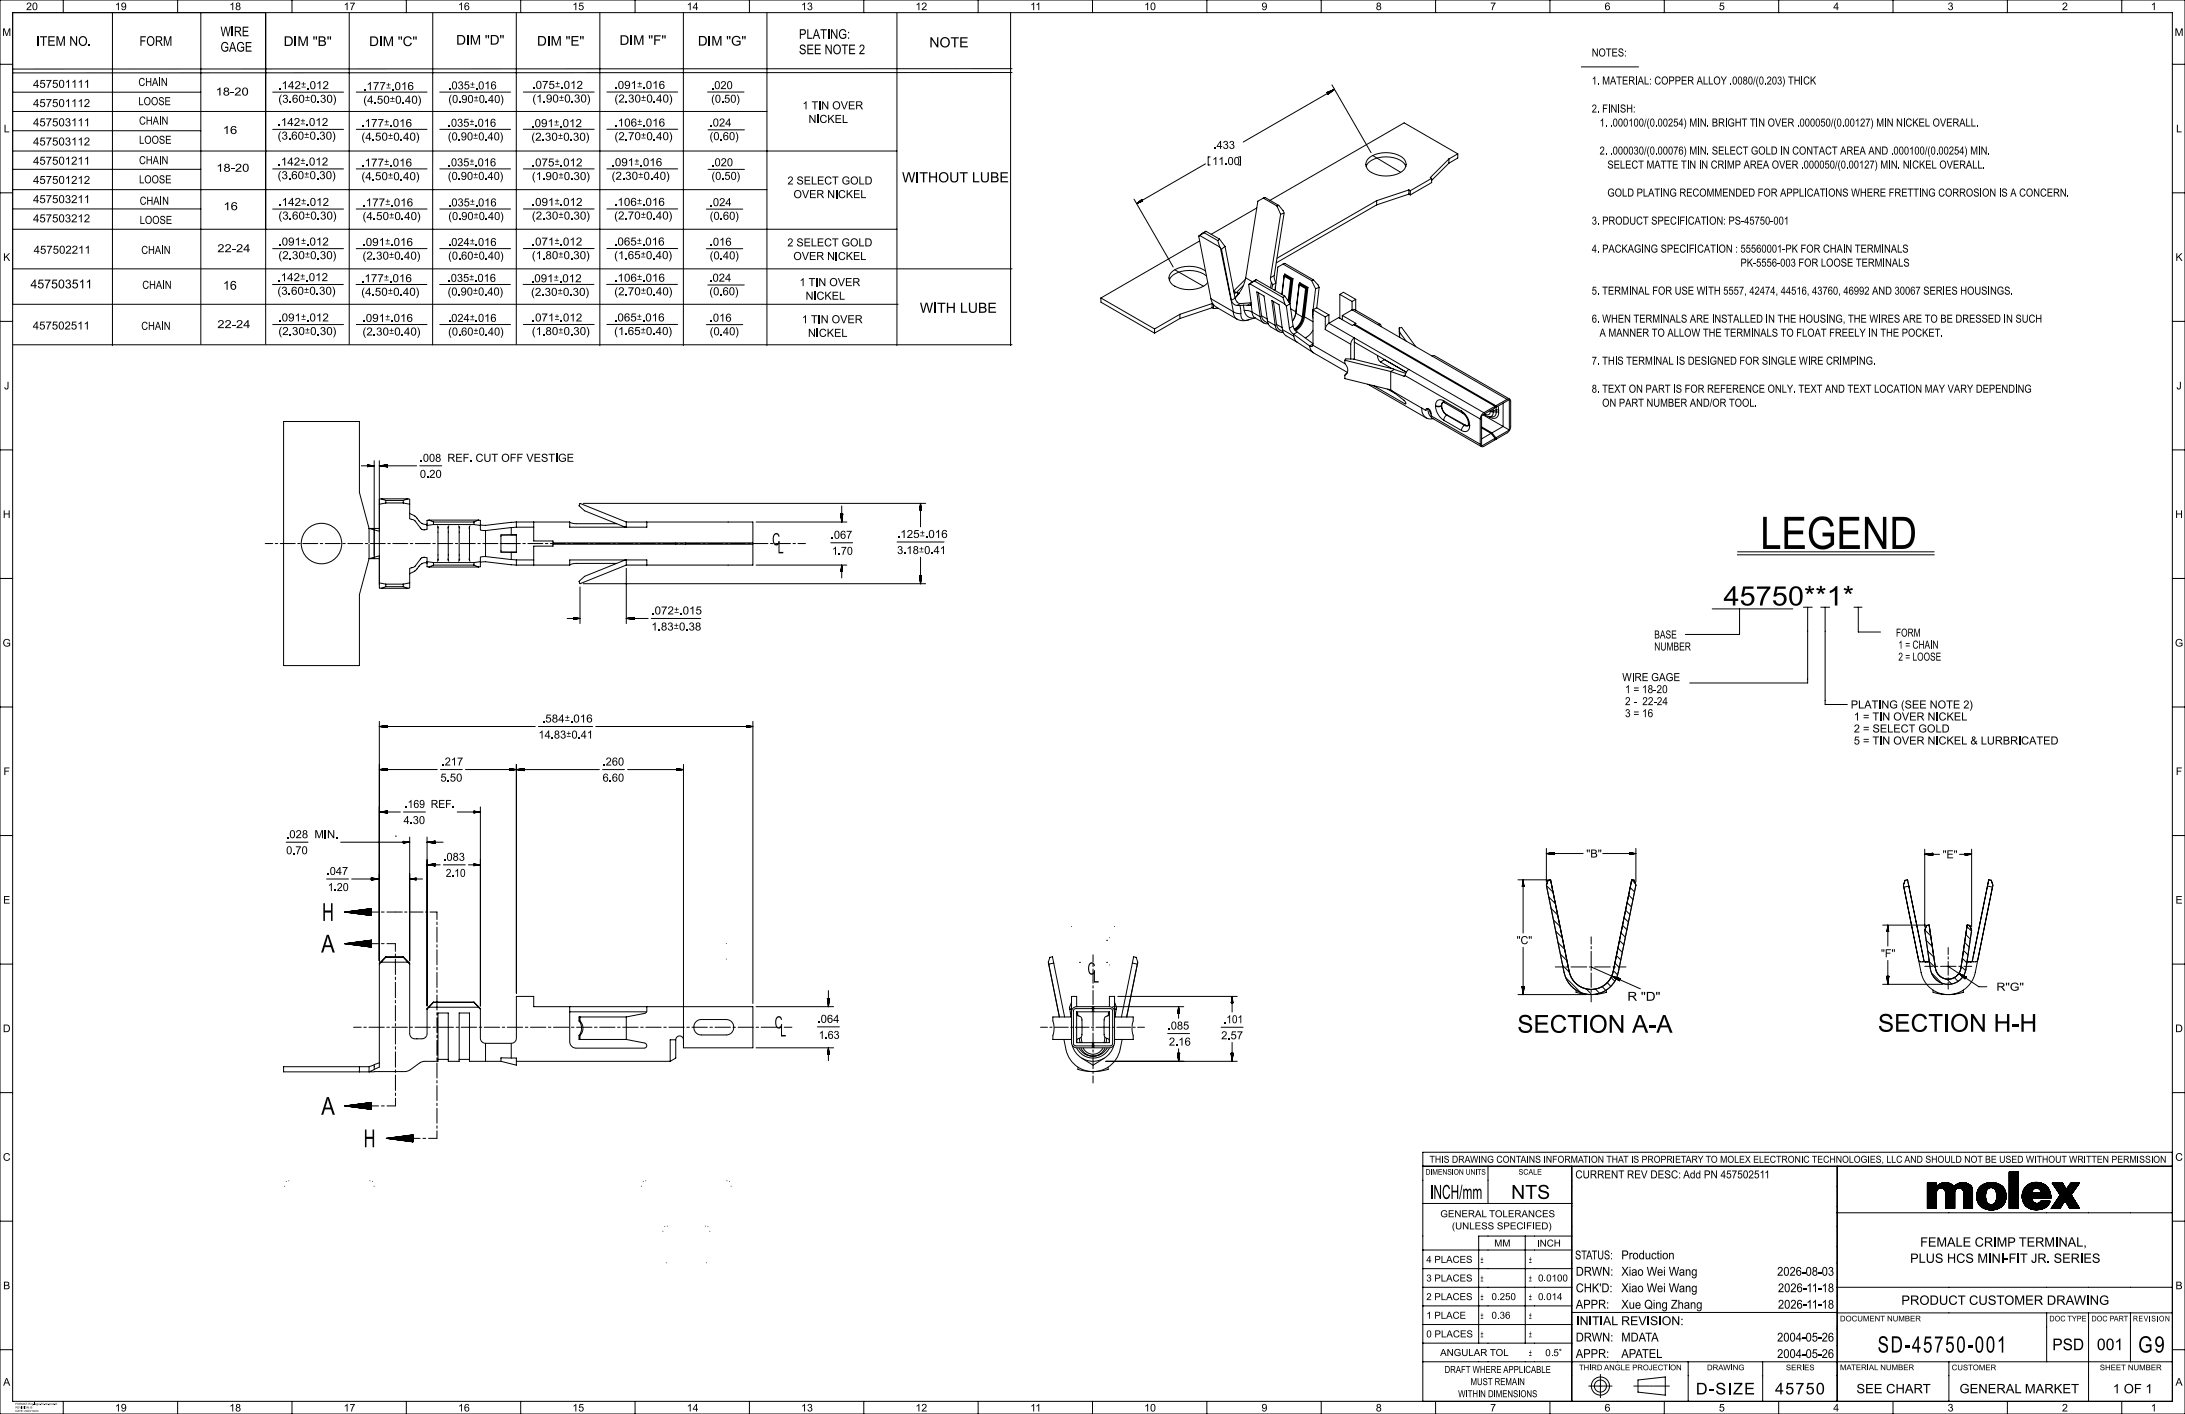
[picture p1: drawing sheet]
<svg xmlns="http://www.w3.org/2000/svg" width="864mm" height="559mm" viewBox="0 0 864 559" stroke-linecap="round" stroke-linejoin="round" font-family="sans-serif">
<defs><g id="words">
<text font-size="17.7" x="695.7" y="217">LEGEND</text>
<text font-size="10.6" x="681.2" y="239.3">45750**1*</text>
<g font-size="9.8">
<text x="127.3" y="363.9">H</text>
<text x="126.9" y="376.4">A</text>
<text x="742.2" y="407.7">SECTION H-H</text>
<text x="599.7" y="408.1">SECTION A-A</text>
<text x="127" y="440.6">A</text>
<text x="143.7" y="453.4">H</text>
</g>
<g font-size="9.1">
<text x="742.1" y="534.5">SD-45750-001</text>
<text x="845.1" y="534.5">G9</text>
</g>
<g font-size="7.7">
<text x="565.2" y="473.8">INCH/mm</text>
<text x="597.3" y="473.8">NTS</text>
</g>
<g font-size="6.7">
<text x="305.2" y="215.5">C</text>
<text x="307.4" y="218.7">L</text>
<text x="429.8" y="385.1">C</text>
<text x="432" y="388.3">L</text>
<text x="306.2" y="406.4">C</text>
<text x="308.4" y="409.6">L</text>
</g>
<g font-size="6.5">
<text x="670.3" y="551.1">D-SIZE</text>
<text x="701.6" y="551.1">45750</text>
</g>
<g font-size="6.4">
<text x="811.2" y="533.6">PSD</text>
<text x="828.8" y="533.6">001</text>
</g>
<g font-size="5.6">
<text x="367.3" y="18.7">NOTE</text>
<text x="356.5" y="72.1">WITHOUT LUBE</text>
<text x="363.6" y="123.6">WITH LUBE</text>
</g>
<g font-size="5.3">
<text x="87.1" y="14.3">WIRE</text>
<text x="180.3" y="17.7">DIM &quot;D&quot;</text>
<text x="244.8" y="17.8">DIM &quot;F&quot;</text>
<text x="315.8" y="15.4">PLATING:</text>
<text x="14.4" y="18.1">ITEM NO.</text>
<text x="55.1" y="18.1">FORM</text>
<text x="87.1" y="20.4">GAGE</text>
<text x="112.1" y="18.2">DIM &quot;B&quot;</text>
<text x="145.9" y="18.2">DIM &quot;C&quot;</text>
<text x="212.3" y="18.1">DIM &quot;E&quot;</text>
<text x="275.8" y="18">DIM &quot;G&quot;</text>
<text x="315.8" y="21.4">SEE NOTE 2</text>
</g>
<g font-size="5.1">
<text x="758.9" y="492.7">FEMALE CRIMP TERMINAL,</text>
<text x="755" y="499.1">PLUS HCS MINI-FIT JR. SERIES</text>
<text x="751.5" y="515.7">PRODUCT CUSTOMER DRAWING</text>
<text x="733.7" y="550.6">SEE CHART</text>
<text x="774.5" y="550.6">GENERAL MARKET</text>
<text x="835.1" y="550.6">1 OF 1</text>
</g>
<g font-size="4.9">
<text x="12" y="114">457503511</text>
<text x="88.1" y="114.5">16</text>
<text x="643.2" y="395.5">R &quot;D&quot;</text>
<text x="622.5" y="497.7">STATUS: Production</text>
<text x="622.8" y="504.2">DRWN: Xiao Wei Wang</text>
<text x="702.4" y="504.2">2026-08-03</text>
<text x="622.8" y="510.7">CHK'D:</text>
<text x="640.8" y="510.7">Xiao Wei Wang</text>
<text x="702.7" y="510.7">2026-11-18</text>
<text x="622.8" y="517.2">APPR:</text>
<text x="640.8" y="517.2">Xue Qing Zhang</text>
<text x="702.7" y="517.2">2026-11-18</text>
<text x="623" y="523.7">INITIAL REVISION:</text>
<text x="622.8" y="530.2">DRWN: MDATA</text>
<text x="702.4" y="530.2">2004-05-26</text>
<text x="622.8" y="536.7">APPR:</text>
<text x="640.8" y="536.7">APATEL</text>
<text x="702.4" y="536.7">2004-05-26</text>
</g>
<g font-size="4.4">
<text x="629.1" y="22.3">NOTES:</text>
<text x="13.1" y="34.7">457501111</text>
<text x="54.7" y="34">CHAIN</text>
<text x="110" y="35.2">.142</text>
<text x="143.6" y="35.6">.177</text>
<text x="177.2" y="35.3">.035</text>
<text x="210.4" y="35.1">.075</text>
<text x="242.9" y="35.1">.091</text>
<text x="281.1" y="35.2">.020</text>
<text x="629.1" y="33.4">1. MATERIAL: COPPER ALLOY .0080/(0.203) THICK</text>
<text x="54.7" y="41.6">LOOSE</text>
<text x="85.2" y="37.8">18-20</text>
<text x="110" y="40.6">(3.60</text>
<text x="143.6" y="41">(4.50</text>
<text x="177.2" y="40.7">(0.90</text>
<text x="210.4" y="40.5">(1.90</text>
<text x="242.9" y="40.5">(2.30</text>
<text x="281.1" y="40.6">(0.50)</text>
<text x="13.1" y="42.3">457501112</text>
<text x="317.2" y="43.2">1 TIN OVER</text>
<text x="629.1" y="44.5">2. FINISH:</text>
<text x="13.1" y="49.9">457503111</text>
<text x="55" y="49.2">CHAIN</text>
<text x="88.1" y="53">16</text>
<text x="109.7" y="49.8">.142</text>
<text x="142.8" y="50.2">.177</text>
<text x="177" y="50.1">.035</text>
<text x="210" y="50.2">.091</text>
<text x="242.9" y="50">.106</text>
<text x="280.4" y="50">.024</text>
<text x="319.6" y="48.6">NICKEL</text>
<text x="632.2" y="50">1. .000100/(0.00254) MIN. BRIGHT TIN OVER .000050/(0.00127) MIN NICKEL OVERALL.</text>
<text x="13.1" y="57.5">457503112</text>
<text x="55" y="56.8">LOOSE</text>
<text x="109.7" y="55.2">(3.60</text>
<text x="142.8" y="55.6">(4.50</text>
<text x="177" y="55.5">(0.90</text>
<text x="210" y="55.6">(2.30</text>
<text x="242.9" y="55.4">(2.70</text>
<text x="280.4" y="55.4">(0.60)</text>
<text x="479.6" y="58.9">.433</text>
<text x="13.1" y="65.1">457501211</text>
<text x="55" y="64.9">CHAIN</text>
<text x="109.7" y="65.4">.142</text>
<text x="142.8" y="65.8">.177</text>
<text x="177" y="65.7">.035</text>
<text x="210.2" y="65.8">.075</text>
<text x="241.7" y="65.7">.091</text>
<text x="281.2" y="65.7">.020</text>
<text x="479.1" y="65.2">11.00</text>
<text x="632.2" y="61.1">2. .000030/(0.00076) MIN. SELECT GOLD IN CONTACT AREA AND .000100/(0.00254) MIN.</text>
<text x="85.5" y="67.9">18-20</text>
<text x="109.7" y="70.8">(3.60</text>
<text x="142.8" y="71.2">(4.50</text>
<text x="177" y="71.1">(0.90</text>
<text x="210.2" y="71.1">(1.90</text>
<text x="241.7" y="71">(2.30</text>
<text x="281.2" y="71.1">(0.50)</text>
<text x="635.3" y="66.6">SELECT MATTE TIN IN CRIMP AREA OVER .000050/(0.00127) MIN. NICKEL OVERALL.</text>
<text x="13.1" y="72.7">457501212</text>
<text x="55" y="72.5">LOOSE</text>
<text x="311.2" y="72.9">2 SELECT GOLD</text>
<text x="635.3" y="77.7">GOLD PLATING RECOMMENDED FOR APPLICATIONS WHERE FRETTING CORROSION IS A CONCERN.</text>
<text x="13.1" y="80.3">457503211</text>
<text x="55.2" y="80.9">CHAIN</text>
<text x="88.3" y="83.1">16</text>
<text x="110" y="81.4">.142</text>
<text x="143.3" y="81.6">.177</text>
<text x="177.2" y="81.6">.035</text>
<text x="210.2" y="81.4">.091</text>
<text x="242.7" y="81.4">.106</text>
<text x="280.5" y="81.5">.024</text>
<text x="313.6" y="78.3">OVER NICKEL</text>
<text x="13.1" y="87.9">457503212</text>
<text x="55.2" y="88.5">LOOSE</text>
<text x="110" y="86.8">(3.60</text>
<text x="143.3" y="86.9">(4.50</text>
<text x="177.2" y="86.9">(0.90</text>
<text x="210.2" y="86.8">(2.30</text>
<text x="242.7" y="86.7">(2.70</text>
<text x="280.5" y="86.8">(0.60)</text>
<text x="629.1" y="88.8">3. PRODUCT SPECIFICATION: PS-45750-001</text>
<text x="13.3" y="100.3">457502211</text>
<text x="55.8" y="100.4">CHAIN</text>
<text x="85.9" y="99.7">22-24</text>
<text x="110" y="97">.091</text>
<text x="143.3" y="97.2">.091</text>
<text x="177.1" y="97.2">.024</text>
<text x="210.2" y="97">.071</text>
<text x="242.7" y="97">.065</text>
<text x="280.5" y="97.1">.016</text>
<text x="311.2" y="97.4">2 SELECT GOLD</text>
<text x="629.1" y="99.8">4. PACKAGING SPECIFICATION : 55560001-PK FOR CHAIN TERMINALS</text>
<text x="110" y="102.4">(2.30</text>
<text x="143.3" y="102.6">(2.30</text>
<text x="177.1" y="102.6">(0.60</text>
<text x="210.2" y="102.4">(1.80</text>
<text x="242.7" y="102.4">(1.65</text>
<text x="280.5" y="102.5">(0.40)</text>
<text x="313.6" y="102.8">OVER NICKEL</text>
<text x="687.9" y="105.4">PK-5556-003 FOR LOOSE TERMINALS</text>
<text x="109.6" y="111.1">.142</text>
<text x="142.8" y="111.5">.177</text>
<text x="176.9" y="111.4">.035</text>
<text x="209.9" y="111.5">.091</text>
<text x="242.8" y="111.3">.106</text>
<text x="280.4" y="111.3">.024</text>
<text x="316" y="113.1">1 TIN OVER</text>
<text x="56.2" y="114.2">CHAIN</text>
<text x="109.6" y="116.5">(3.60</text>
<text x="142.8" y="116.9">(4.50</text>
<text x="176.9" y="116.8">(0.90</text>
<text x="209.9" y="116.9">(2.30</text>
<text x="242.8" y="116.7">(2.70</text>
<text x="280.4" y="116.7">(0.60)</text>
<text x="318.4" y="118.5">NICKEL</text>
<text x="629.1" y="116.4">5. TERMINAL FOR USE WITH 5557, 42474, 44516, 43760, 46992 AND 30067 SERIES HOUSINGS.</text>
<text x="12.9" y="130.2">457502511</text>
<text x="55.8" y="130.4">CHAIN</text>
<text x="85.9" y="129.7">22-24</text>
<text x="110" y="127">.091</text>
<text x="143.3" y="127.2">.091</text>
<text x="177.1" y="127.2">.024</text>
<text x="210.2" y="127">.071</text>
<text x="242.7" y="127">.065</text>
<text x="280.5" y="127.1">.016</text>
<text x="316.9" y="127.7">1 TIN OVER</text>
<text x="629.1" y="127.5">6. WHEN TERMINALS ARE INSTALLED IN THE HOUSING, THE WIRES ARE TO BE DRESSED IN SUCH</text>
<text x="110" y="132.4">(2.30</text>
<text x="143.3" y="132.6">(2.30</text>
<text x="177.1" y="132.6">(0.60</text>
<text x="210.2" y="132.4">(1.80</text>
<text x="242.7" y="132.4">(1.65</text>
<text x="280.5" y="132.5">(0.40)</text>
<text x="319.3" y="133.1">NICKEL</text>
<text x="632.2" y="133.1">A MANNER TO ALLOW THE TERMINALS TO FLOAT FREELY IN THE POCKET.</text>
<text x="629.1" y="144.1">7. THIS TERMINAL IS DESIGNED FOR SINGLE WIRE CRIMPING.</text>
<text x="629.1" y="155.2">8. TEXT ON PART IS FOR REFERENCE ONLY. TEXT AND TEXT LOCATION MAY VARY DEPENDING</text>
<text x="633.2" y="160.7">ON PART NUMBER AND/OR TOOL.</text>
<text x="165.9" y="182.5">.008 REF. CUT OFF VESTIGE</text>
<text x="165.9" y="188.9">0.20</text>
<text x="328.3" y="212.9">.067</text>
<text x="354.5" y="212.6">.125</text>
<text x="328.8" y="219.3">1.70</text>
<text x="354.5" y="219">3.18</text>
<text x="257.4" y="242.8">.072</text>
<text x="257.4" y="249.2">1.83</text>
<text x="749.4" y="251.6">FORM</text>
<text x="653.8" y="252.3">BASE</text>
<text x="653.8" y="257.1">NUMBER</text>
<text x="750.3" y="256.4">1 = CHAIN</text>
<text x="750.3" y="261.1">2 = LOOSE</text>
<text x="641.2" y="269.2">WIRE GAGE</text>
<text x="642.3" y="273.9">1 = 18-20</text>
<text x="642.3" y="278.7">2 - 22-24</text>
<text x="731.5" y="280">PLATING (SEE NOTE 2)</text>
<text x="214.2" y="285.5">.584</text>
<text x="642.3" y="283.4">3 = 16</text>
<text x="732.7" y="284.7">1 = TIN OVER NICKEL</text>
<text x="212.8" y="291.9">14.83</text>
<text x="732.7" y="289.5">2 = SELECT GOLD</text>
<text x="732.7" y="294.2">5 = TIN OVER NICKEL &amp; LURBRICATED</text>
<text x="174.5" y="302.5">.217</text>
<text x="238.1" y="302.5">.260</text>
<text x="174.1" y="308.9">5.50</text>
<text x="238.1" y="308.9">6.60</text>
<text x="159.9" y="319.3">.169 REF.</text>
<text x="159.5" y="325.7">4.30</text>
<text x="113.1" y="331.2">.028 MIN.</text>
<text x="113.1" y="337.6">0.70</text>
<text x="175.2" y="340.2">.083</text>
<text x="627" y="338.9">&quot;B&quot;</text>
<text x="767.8" y="339.2">&quot;E&quot;</text>
<text x="129.1" y="345.8">.047</text>
<text x="176.2" y="346.5">2.10</text>
<text x="129.6" y="352.1">1.20</text>
<text x="599.5" y="373.1">&quot;C&quot;</text>
<text x="743.4" y="378.3">&quot;F&quot;</text>
<text x="789.1" y="391.5">R&quot;G&quot;</text>
<text x="323.1" y="404.2">.064</text>
<text x="461.5" y="406.9">.085</text>
<text x="483.6" y="404.4">.101</text>
<text x="323.6" y="410.6">1.63</text>
<text x="462" y="413.2">2.16</text>
<text x="482.6" y="410.7">2.57</text>
<text x="622.7" y="465.7">CURRENT REV DESC: Add PN 457502511</text>
</g>
<g font-size="4.2">
<text x="10.3" y="4">20</text>
<text x="45.4" y="4">19</text>
<text x="90.6" y="4">18</text>
<text x="135.8" y="4">17</text>
<text x="181" y="4">16</text>
<text x="226.2" y="4">15</text>
<text x="271.4" y="4">14</text>
<text x="316.6" y="4">13</text>
<text x="361.8" y="4">12</text>
<text x="407.2" y="4">11</text>
<text x="452.2" y="4">10</text>
<text x="498.6" y="4">9</text>
<text x="543.8" y="4">8</text>
<text x="589" y="4">7</text>
<text x="634.2" y="4">6</text>
<text x="679.4" y="4">5</text>
<text x="724.6" y="4">4</text>
<text x="769.8" y="4">3</text>
<text x="815" y="4">2</text>
<text x="850.1" y="4">1</text>
<text x=".9" y="14.2">M</text>
<text x="859.5" y="14.2">M</text>
<text x="1.5" y="52.3">L</text>
<text x="860.1" y="52.3">L</text>
<text x="1.3" y="103.1">K</text>
<text x="859.9" y="103.1">K</text>
<text x="1.6" y="153.9">J</text>
<text x="860.2" y="153.9">J</text>
<text x="1.1" y="204.7">H</text>
<text x="859.7" y="204.7">H</text>
<text x="1" y="255.5">G</text>
<text x="859.6" y="255.5">G</text>
<text x="1.4" y="306.3">F</text>
<text x="860" y="306.3">F</text>
<text x="1.3" y="357.1">E</text>
<text x="859.9" y="357.1">E</text>
<text x="1.1" y="407.9">D</text>
<text x="859.7" y="407.9">D</text>
<text x="1.1" y="458.7">C</text>
<text x="859.7" y="458.7">C</text>
<text x="1.3" y="509.5">B</text>
<text x="859.9" y="509.5">B</text>
<text x="1.3" y="547.6">A</text>
<text x="859.9" y="547.6">A</text>
<text x="45.4" y="557.8">19</text>
<text x="90.6" y="557.8">18</text>
<text x="135.8" y="557.8">17</text>
<text x="181" y="557.8">16</text>
<text x="226.2" y="557.8">15</text>
<text x="271.4" y="557.8">14</text>
<text x="316.6" y="557.8">13</text>
<text x="361.8" y="557.8">12</text>
<text x="407.2" y="557.8">11</text>
<text x="452.2" y="557.8">10</text>
<text x="498.6" y="557.8">9</text>
<text x="543.8" y="557.8">8</text>
<text x="589" y="557.8">7</text>
<text x="634.2" y="557.8">6</text>
<text x="679.4" y="557.8">5</text>
<text x="724.6" y="557.8">4</text>
<text x="769.8" y="557.8">3</text>
<text x="815" y="557.8">2</text>
<text x="850.1" y="557.8">1</text>
</g>
<g font-size="4">
<text x="118.9" y="35.2">±.012</text>
<text x="152.5" y="35.6">±.016</text>
<text x="185.7" y="35.3">±.016</text>
<text x="219.3" y="35.1">±.012</text>
<text x="251.8" y="35.1">±.016</text>
<text x="120.5" y="40.6">±0.30)</text>
<text x="154" y="41">±0.40)</text>
<text x="187.2" y="40.7">±0.40)</text>
<text x="220.9" y="40.5">±0.30)</text>
<text x="253.3" y="40.5">±0.40)</text>
<text x="118.7" y="49.8">±.012</text>
<text x="151.8" y="50.2">±.016</text>
<text x="185.5" y="50.1">±.016</text>
<text x="218.9" y="50.2">±.012</text>
<text x="251.8" y="50">±.016</text>
<text x="120.2" y="55.2">±0.30)</text>
<text x="153.3" y="55.6">±0.40)</text>
<text x="187" y="55.5">±0.40)</text>
<text x="220.5" y="55.6">±0.30)</text>
<text x="253.3" y="55.4">±0.40)</text>
<text x="118.7" y="65.4">±.012</text>
<text x="151.8" y="65.8">±.016</text>
<text x="185.5" y="65.7">±.016</text>
<text x="219.1" y="65.8">±.012</text>
<text x="250.7" y="65.7">±.016</text>
<text x="120.2" y="70.8">±0.30)</text>
<text x="153.3" y="71.2">±0.40)</text>
<text x="187" y="71.1">±0.40)</text>
<text x="220.7" y="71.1">±0.30)</text>
<text x="252.2" y="71">±0.40)</text>
<text x="119" y="81.4">±.012</text>
<text x="152.2" y="81.6">±.016</text>
<text x="185.7" y="81.6">±.016</text>
<text x="219.1" y="81.4">±.012</text>
<text x="251.7" y="81.4">±.016</text>
<text x="120.5" y="86.8">±0.30)</text>
<text x="153.7" y="86.9">±0.40)</text>
<text x="187.2" y="86.9">±0.40)</text>
<text x="220.7" y="86.8">±0.30)</text>
<text x="253.2" y="86.7">±0.40)</text>
<text x="119" y="97">±.012</text>
<text x="152.2" y="97.2">±.016</text>
<text x="185.6" y="97.2">±.016</text>
<text x="219.1" y="97">±.012</text>
<text x="251.7" y="97">±.016</text>
<text x="120.5" y="102.4">±0.30)</text>
<text x="153.7" y="102.6">±0.40)</text>
<text x="187.1" y="102.6">±0.40)</text>
<text x="220.7" y="102.4">±0.30)</text>
<text x="253.2" y="102.4">±0.40)</text>
<text x="118.6" y="111.1">±.012</text>
<text x="151.7" y="111.5">±.016</text>
<text x="185.5" y="111.4">±.016</text>
<text x="218.8" y="111.5">±.012</text>
<text x="251.7" y="111.3">±.016</text>
<text x="120.1" y="116.5">±0.30)</text>
<text x="153.2" y="116.9">±0.40)</text>
<text x="186.9" y="116.8">±0.40)</text>
<text x="220.3" y="116.9">±0.30)</text>
<text x="253.3" y="116.7">±0.40)</text>
<text x="119" y="127">±.012</text>
<text x="152.2" y="127.2">±.016</text>
<text x="185.6" y="127.2">±.016</text>
<text x="219.1" y="127">±.012</text>
<text x="251.7" y="127">±.016</text>
<text x="120.5" y="132.4">±0.30)</text>
<text x="153.7" y="132.6">±0.40)</text>
<text x="187.1" y="132.6">±0.40)</text>
<text x="220.7" y="132.4">±0.30)</text>
<text x="253.2" y="132.4">±0.40)</text>
<text x="363.5" y="212.6">±.016</text>
<text x="363.2" y="219">±0.41</text>
<text x="266.4" y="242.8">±.015</text>
<text x="266.2" y="249.2">±0.38</text>
<text x="223.2" y="285.5">±.016</text>
<text x="223.8" y="291.9">±0.41</text>
</g>
<g font-size="3.9">
<text x="565" y="459.5">THIS DRAWING CONTAINS INFORMATION THAT IS PROPRIETARY TO MOLEX ELECTRONIC TECHNOLOGIES, LLC AND SHOULD NOT BE USED WITHOUT WRITTEN PERMISSION</text>
<text x="569.3" y="481">GENERAL TOLERANCES</text>
<text x="573.8" y="485.8">(UNLESS SPECIFIED)</text>
<text x="590.6" y="492.6">MM</text>
<text x="607.5" y="492.6">INCH</text>
<text x="563.7" y="499.1">4 PLACES</text>
<text x="585.2" y="499.1">±</text>
<text x="604.3" y="499.1">±</text>
<text x="563.7" y="506.4">3 PLACES</text>
<text x="585.2" y="506.4">±</text>
<text x="604.3" y="506.4">± 0.0100</text>
<text x="563.7" y="513.8">2 PLACES</text>
<text x="585.2" y="513.8">±</text>
<text x="589.5" y="513.8">0.250</text>
<text x="604.3" y="513.8">± 0.014</text>
<text x="563.7" y="521.2">1 PLACE</text>
<text x="585.2" y="521.1">±</text>
<text x="589.5" y="521.1">0.36</text>
<text x="604.3" y="521.1">±</text>
<text x="563.7" y="528.5">0 PLACES</text>
<text x="585.2" y="528.5">±</text>
<text x="604.3" y="528.5">±</text>
<text x="569.2" y="535.9">ANGULAR TOL</text>
<text x="604.3" y="535.9">±</text>
<text x="610.8" y="535.9">0.5°</text>
<text x="570.9" y="542.6">DRAFT WHERE APPLICABLE</text>
<text x="581.2" y="547.4">MUST REMAIN</text>
<text x="576.3" y="552.2">WITHIN DIMENSIONS</text>
</g>
<g font-size="3.1">
<text x="563.5" y="464.2">DIMENSION UNITS</text>
<text x="600.2" y="464.2">SCALE</text>
<text x="727.2" y="522.2">DOCUMENT NUMBER</text>
<text x="810" y="522.2">DOC TYPE</text>
<text x="826.6" y="522.2">DOC PART</text>
<text x="843" y="522.2">REVISION</text>
<text x="624.1" y="541.5">THIRD ANGLE PROJECTION</text>
<text x="674.7" y="541.5">DRAWING</text>
<text x="705.9" y="541.5">SERIES</text>
<text x="727.2" y="541.5">MATERIAL NUMBER</text>
<text x="771.4" y="541.5">CUSTOMER</text>
<text x="829.9" y="541.5">SHEET NUMBER</text>
</g>
<g font-size="1.1">
<text x="6.1" y="555.2">FORMAT: Eng-lega-TC-tb-prod-D</text>
<text x="6.1" y="556.6">REVISION: B</text>
<text x="6.1" y="558">DATE: 2023/10/23</text>
</g>
</g></defs>
<g fill="none" stroke="#000" stroke-width=".4">
<path d="M0 0h863.6v558.8h-863.6zM5 5h853.6v548.8h-853.6zM25 0v5M44.4 5v131.6M70.2 0v5M79.4 5v131.1M105 5v131.1M115.4 0v5M138 5v131.1M160.6 0v5M171 5v131.3M204.1 5v131.1"/>
<path d="M205.8 0v5M237.1 5v131.6M251 0v5M270.1 5v131.6M296.2 0v5M303.1 5v131.6M341.4 0v5M354.5 5v131.6M386.6 0v5M399.4 4.9v131.6M431.8 0v5M477 0v5"/>
<path d="M522.2 0v5M567.4 0v5M612.6 0v5M657.8 0v5M703 0v5M748.2 0v5M793.4 0v5M838.6 0v5M0 25.4h5M5 36.4h74.4M107.8 36.4h28M140.8 36.4h28"/>
<path d="M173.8 36.4h28M206.8 36.4h28M239.9 36.4h28M279.7 36.4h14.4M400 27.1l-395 .2M400 28.7l-395 .1M524.5 36.5l.4 .8M524.6 36.5h-.1M524.9 36.4l-.4 .2M525 37.2h-.1M525.9 36.5l-1 .7 .4-.2M526 35.9l-1.4 .7 .7-.4"/>
<path d="M526.4 35.8l-1.8 1M526.4 33.5l15.5 26.9M526.5 36l-1.7 1.1 1.4-.8M527.1 35.5l-2.3 1.5 2-1.2M527.5 35.3l-3 1.2M527.5 35.3l-2.6 2M527.5 35.3l-2.8 1.6 2.4-1.4M527.5 35.3l-36.1 20.8M625 26.4h22.6M858.6 25.4h5M5 44.1h298.1M5 51.7h74.4"/>
<path d="M5 59.7h349.5M107.8 51.1h28M140.8 51.1h28M173.8 51.1h28M206.8 51.1h28M239.9 51.1h28M279.8 51.3h14.4M0 76.2h5M5 74.9h298.1M5 66.9h74.4M107.8 66.8h28M140.8 66.7h28"/>
<path d="M173.8 66.7h28M206.8 66.7h28M239.9 66.7h28M279.8 66.9h14.4M448.2 78.7l15.5 26.8M450.8 79.8l.7-.5-1.4 .8M451.3 78.9h-.1M451.3 78.9l-.4 .3M451.3 79l-.7 .4M451.3 79l-1.3 .9M451.4 79.1l-1.7 1M451.4 79.2l-2 1.1"/>
<path d="M451.5 79.3l-2.1 1.1M451.6 79.4l-.4 .2M451.6 79.5h.1M451.6 79.5l-2.4 1M451.6 79.5l-.3-.6-2.1 1.6M476.4 64.8l-27.2 15.7M478.3 62h-.8v3.2h.8M489.5 62h.8v3.2h-.8M499.3 78.3l.7-.2 5.4 3.1M499.3 78.3l5.4 3.1M499.3 78.3l-2.1 1.2-4.9 30.3M539.9 65.8a7.7 7.7 0 0 1 7.9-3.8 7.7 7.7 0 0 1 7.9 3.8"/>
<path d="M540.9 62.6a11.6 11.6 0 0 1 13.8 0 3.4 3.4 0 0 1-1.2 5.6 11.9 11.9 0 0 1-12.6-.9 3.1 3.1 0 0 1 0-4.7zM542.5 61.5l11.1 6.6M544.1 79.3l-39.4 22.8M544.1 79.3v1.7M556.9 75.1v1.6M556.9 76.7l.5 .3M556.9 75.1l.5 .3M556.9 75.1l-12.8 4.2M556.9 76.7l-12.8 4.3M557.4 75.4v1.6M565.8 70.5v1.7l-8.4 4.8M565.8 70.5l-8.4 4.9"/>
<path d="M572.7 62.8v1.7M572.7 62.8l-7.4 7.4 .5 .3M572.7 64.5l-6.9 6.8M576.2 60.8v1.7l-3.5 2M576.2 60.8l-3.5 2M576.2 60.8l-21.2-12.2-53 30.6M858.6 76.2h5M5 82.6h74.4M5 90.6h349.5M107.8 82.6h28M107.8 98.3h28M140.8 82.6h28"/>
<path d="M140.8 98.3h28M173.8 82.6h28M173.8 98.3h28M206.8 82.6h28M206.8 98.2h28M239.9 82.6h28M239.9 98.2h28M279.2 82.6h14.4M279.2 98.3h14.4M473.8 93.3l4.8 24.8M474.2 95.2l-39.1 22.6M474.2 93.1l-.4 .2"/>
<path d="M474.2 93.1l7.9 4.5M475.9 92l5.4 3.1M475.9 92l-1.7 1.1M476.6 91.4l-.7 .6M476.6 91.4l-2.8 1.9M476.6 91.4l5.4 3.1M481.3 95.1l.8 2.5M482 94.5l-.7 .6M482 94.5l2.2 2.9M482.1 97.6l.3 .4M482.4 98l.4 .5M482.4 98l5 25.1"/>
<path d="M482.8 98.5l3.9 20.2M484.2 97.4l-1.4 1.1M484.2 97.4l4 20.4M496.7 82.2l-18 10.4M504.7 81.4l1.4 3.3M505.4 81.2l1.7 2 .4 1M505.4 81.2l-.7 .2M506.1 84.7l-3.9 25.1M507.5 84.2l-3.9 24.7M507.5 84.2l-1.4 .5M544.1 81l-39.7 22.9M5 106.3h395"/>
<path d="M107.7 112.4h28M140.7 112.4h28M173.7 112.4h28M206.8 112.4h28M239.8 112.4h28M279.8 112.6h14.4M435.1 117.8v1.6l21.2 12.3M435.1 117.8l21.2 12.2M464.3 106.6l11.4 6.5M476.5 107.1a11.7 11.7 0 0 0-13.4 .4 3.3 3.3 0 0 0 1.3 5.6 11.1 11.1 0 0 0 13-1.4M476.9 109.1a11.5 11.5 0 0 0-14 .3l-.8 1.3M478.6 118.1a4.7 4.7 0 0 0 2.1 3.3l8.1 4.7"/>
<path d="M478.6 118.1l8.8 5M479.1 120v1.6M479.1 120l-12.8 4.2M479.1 120l.3 .2M486.7 118.7a2.59 2.59 0 0 0 2.2 2M487.6 115.2l.5 .2M488.1 115.4l1.6 .5M488.1 115.4l-.4 .2M488.2 117.8l.9 1.7 1.1 .5M488.2 117.8l-1.5 .9M489.6 116l-.3-.1a.98 .98 0 0 0-1.5 .3M489.6 116l-1.5 1.7z"/>
<path d="M489.7 115.9l-.1 .1M490.2 120l-1.3 .7M491.5 112.8l-2.8 2.8M492.2 110.4l-4.6 4.6M492.3 109.8a14.4 14.4 0 0 1-2.6 6.1M492.3 109.8l2.7 1.5M493.5 112.4l1 7.4M494 112.2l13.8 7.9M494 112.2l-.5 .2M494.5 119.7l-4.3 .3M494.5 119.8v.4M494.5 119.8l-1.6 .9"/>
<path d="M495.8 111l11.3 6.6M495.8 111l-1.8 1.2M496.5 110.5l11.3 6.5M496.5 110.5l-3 1.9M496.5 110.5l-.7 .5M497.4 115.7l1.2 9.1M502.2 109.8l.3 1.8M502.5 111.6l-.3 2.2M502.5 111.6l.5 1M503 112.8l-.3 1.3M503 112.7v.1M503 112.6v.1"/>
<path d="M503.3 119.1l1.2 9.1M503.6 108.9l.7 3M503.6 108.9l-1.4 .9M504 114.3l-.1 .5M504 114.3l-.5 .3M504.1 113.3v.5M504.1 113.3v.2M504.2 112.9l-.1 .4M504.3 111.9v.1M504.3 111.9l-1.3 .7M507.1 117.6l.7 2.5M507.1 104.4l.7-.3 11.3 6.5"/>
<path d="M507.1 104.4l-2 1.1-1.1 8.8M507.1 104.4l11.3 6.5M507.5 108.9l.1 .3M507.5 108.9l-.9 7.5M507.6 109.2l-.9 7.2M507.6 109.2l2.5 1.4M507.6 108.8l-.1 .1M507.6 108.8l2.9 1.6M507.8 108.7l-.2 .1M507.8 108.7l2.9 1.6M507.8 108.3v.4M507.8 108.3l3.2 1.9"/>
<path d="M507.8 117l2.1 3M507.8 117l-.7 .6M509.9 120l1.2 8.9M509.9 120l-1.5 1M510.1 110.6l-1 8.3M510.5 110.4l-.4 .2M510.5 110.4l-1.1 9M510.7 110.3l-1.1 9.3M510.7 110.3l-.2 .1M511 110.2l-.3 .1M511 110.2l-1.1 9.9M513.5 112.3l2.5 1.7"/>
<path d="M513.5 112.3l-1.3 11.5M513.5 112.2v.1M513.5 112.2l2.9 1.6M513.7 112.1l2.9 1.7M513.7 112.1l-.2 .1M513.7 111.7v.4M513.7 111.7l3.3 1.9M516 114l-1.3 11.2M516.4 113.8l-.4 .2M516.4 113.8l-1.3 11.4M516.6 113.8l-1.4 11.4M516.6 113.8h-.2"/>
<path d="M517 113.6l-.4 .2M517 113.6l-1.4 11.6M518.4 110.9l1.6 3.2M519.1 110.6l1.8 2 .5 1M519.1 110.6l-.7 .3M520 114.1l-1 8.3M521.4 113.6l-1 8M521.4 113.6l-1.4 .5M529.6 116.3l4.8 2.8M529.6 116.3l1.4-.8 4.8 2.8M529.6 116.3v9.5M534.4 119.1v3.4"/>
<path d="M535.8 118.3v4.3M535.8 118.3l-1.4 .8M0 127h5M5 136.3h395M5 120.3h350M107.8 128.3h28M140.8 128.3h28M173.8 128.3h28M206.8 128.2h28M239.9 128.2h28M279.2 128.3h14.4M456.3 130v1.7"/>
<path d="M466.3 124.2v1.7M466.3 124.2l-10 5.8M466.3 125.9l-10 5.8M479.1 121.6l.5 .3M479.1 121.6l-12.8 4.3M479.6 120.4v1.5M481.2 121.8l-1.6 .1M481.2 121.8h.3zM487.4 123.1l1.4 .7 1.6 .1M487.4 123.1a3.5 3.5 0 0 0 1.4 3M488.8 126.1a5.6 5.6 0 0 0 4.5 .3M488.9 120.7h1.2"/>
<path d="M490.1 120.7l.3 3.2M490.4 123.9a2.08 2.08 0 0 0 .7 2.3 2.08 2.08 0 0 0 2.2 .2M491.4 120.6l-1.3 .1M491.4 120.6l.4 2.1M491.4 120.6l1.5 .1M491.8 122.7l1.6 .1 1.5 .5M491.8 122.7l.5 1.5 1 1 1.1 .4h1.6M494.5 120.2a1.05 1.05 0 0 1-1.6 .5M494.5 120.2l.4 3.1M494.9 123.3a2.8 2.8 0 0 0 1.1 2.3M494.9 123.3l3.2 1.9M495.9 125.6h.1"/>
<path d="M496 125.6l-2.7 .8M496 125.6l3.5 2M498.1 125.2a3.2 3.2 0 0 0 1.4 2.4M498.1 125.2l-1.4-9.9 2.9 1.7 1.4 9.8M498.6 124.8l.2 .7a3.7 3.7 0 0 0 2.4 2.2M498.6 124.8l2.3 1.3M499.5 127.6l1.7 .3M501 126.8a3.2 3.2 0 0 0 1.4 2.5l3 1.7M501 126.8l3 1.8M504 128.6a3.2 3.2 0 0 0 1.4 2.4M504 128.6l-1.3-9.8 2.8 1.6 1.4 9.9M504.5 128.2l.2 .7a3.7 3.7 0 0 0 2.4 2.2"/>
<path d="M504.5 128.2l2.3 1.3M505.4 131l1.8 .4M506.9 130.3a3.2 3.2 0 0 0 1.4 2.4l4.4 2.6M506.9 130.3l4.5 2.6M507.8 120.1l.6 .9M508.4 121l1.2 8.7M509.6 129.7l.6 1.3 1.1 1.1M510.1 122.1l2.1 1.1M511.1 128.9l.5 1.3 1.1 1M511.1 128.9l-1.5 .8M511.3 132.1l.1 .8M511.3 132.1l6.3 4.6"/>
<path d="M511.4 132.9a3.2 3.2 0 0 0 1.3 2.3M512.2 123.8l-1.4 3.1M512.2 123.8l-.4 1.4-1 1.8M512.2 123.8l2.5 1.4M512.7 135.2l6.4 4.2M512.7 131.2l6.3 4.6M512.7 131.2l-1.4 .9M514.7 125.2h.4M514.7 125.2a6.8 6.8 0 0 1-3.2 4.8M515.1 125.2a7 7 0 0 1-3.4 5.1M515.2 125.2h.4M515.2 125.2a7.5 7.5 0 0 1-3.3 5.3"/>
<path d="M515.6 125.2a8.1 8.1 0 0 1-3.5 5.6M515.6 125.2l3.4 1.9M517.6 136.7a3.8 3.8 0 0 0 1.5 2.7M518.8 124.4l.2 1.4M518.9 136.4a.75 .75 0 0 1-1.3 .3M518.9 136.4l12.7 7.4M519 130.5l-1.4 1.9-1.7 1.1M519 135.9l-.1 .5M519 135.9l-1.4 .8M519 124.3l-.2 .1M519 122.7l-.2 1.7M519 122.5v13.4"/>
<path d="M519 122.5l4.8 2.8M519.1 139.4l13.4 7.8M520.4 121.6l-1.4 .9M520.4 121.6l4.8 2.8M523.8 130.2l10.1 5.8M523.8 125.3v4.9M525.2 127.7a3.2 3.2 0 0 0-1.4 2.5M525.2 127.7l3.9-2.2 5.4 3.1 .5-.3 55.9 32.3M525.2 127.7l31.6 18.3M525.2 124.4l-1.4 .9M525.2 124.4v3.3M530.5 124.7v1.6"/>
<path d="M530.5 124.7l5.4 3.1-.5 .3M533.9 136a3.2 3.2 0 0 1 1.4-2.5v8.5M533.9 136v5.9M534.4 122.5l1-.1 10.1 5.8M534.4 122.5l61.2 35.3M534.4 122.5l-3.9 2.2M535.3 135.2l20.5 11.9M535.4 128.1v.4M535.4 128.1l55.8 32.3M545.5 128.2l.4 .9M545.5 128.2l-1 .1M553 129.6l.1 3.7"/>
<path d="M553 129.6l1-.2 5.6 7.6M553 129.6l.2 1.7M553.2 131.3l2.5 3.5M553.2 131.3v2M858.6 127h5M531.5 142.4v1.3a2.8 2.8 0 0 1 0 4.6M531.5 148.3v1.3l18.2 4.5M531.5 142.4l.4-.6 3 .1 16.2 4.1M531.5 142.4l18.2 4.4M532.5 147.3l-1 1M540.7 151.9l23 13.3M542.9 152.4l12.2 7.1"/>
<path d="M544.4 140.5l.4 1.5 .8 1M545.6 143l4.6 2.7M547 142l.2 .1-1.6 .9M548.5 153.8l3 1.7M549.7 154.1l.4 .3M549.7 146.8l5.1 1.8M549.7 146.8v7.3M550.1 154.4l5 4 .5 1-.5 .1M550.1 154.4l13.4 7.8M551.1 146l4.5 1.6M551.1 146l-1.4 .8M555.4 148.4l-.6 .2"/>
<path d="M555.4 148.4l29.6 17.2M555.4 148.3l-.6 .3M555.6 159.2l-.5 .3M556.8 146l-.9 .9-.5 1.5M556.8 146l29.7 17.1M566 140.7l1-.1 29.7 17.1M570.3 158.9l.7 .3M570.3 158.9l-.5 1.4M570.3 158.9l-.5 1.3M570.6 158.4a1.97 1.97 0 0 0-2.3-.2 1.97 1.97 0 0 0-.9 2.1M570.6 158.4l.4 .8M570.6 158.4l7 4.1"/>
<path d="M571 159.2l7 4M594.1 159.3v9.2l-4.4 2.6M595.6 157.8l-4.4 2.6M596.7 157.7l.4 .9v10a3.2 3.2 0 0 1-1.5 2.5l-4.4 2.5M596.7 157.7l-1.1 .1M0 177.8h5M561.9 161.3a4.3 4.3 0 0 0 1.8 3.9M563.5 162.2a.84 .84 0 0 1 .8-.9 .84 .84 0 0 1 .9 .8l.4 1 .1 1.2M563.7 165.2l1 .3 1.7-.1M564.4 161.6a3.4 3.4 0 0 0 1.3 3.3M564.4 161.6l-.9 .6M564.6 161.5l-.2 .1"/>
<path d="M565 161.8l.7 2M565.7 164.3l.4 1 19.4 11.2M565.7 164.3l19.3 11.2M567.4 160.5a7.1 7.1 0 0 0 3.2 5.6M567.4 160.3v.2M569.8 160.5a4.6 4.6 0 0 0 2 3.6M569.8 160.3l-1.2 .2-1.2-.2M569.8 160.5l-1.2 .3-1.2-.3M569.8 160.3v.2M569.8 160.4a4.5 4.5 0 0 0 2.1 3.6M569.8 160.4v.1M569.8 160.2v.2"/>
<path d="M569.8 160.2v.1M570.6 166.1l7 4M571.8 164.1l7 4M571.8 164.1l-.8 .8-.4 1.2M571.9 164l-.1 .1M571.9 164l7.2 3.9M577.6 162.5a7.1 7.1 0 0 1 3.3 5.5M577.6 162.5l.4 .7M578 163.2a5.5 5.5 0 0 1 2.4 4.2M578.8 168.1l-.8 .9-.4 1.1M579.1 167.9l1.2 .3M579.1 167.9l-.3 .2"/>
<path d="M580.4 167.4l.5 .6M580.4 167.4v.2M580.4 167.6l-.3 .7-1.3-.2M580.4 167.6l.5 .7M580.9 168v.3M580.9 168.3a1.97 1.97 0 0 1-1 2.1 1.97 1.97 0 0 1-2.3-.3M585 175.5l.5 1M585 165.6v9.9M585.6 169.1l3.7 2.2M585.6 168.7l4.1 2.4M586.1 163.9l10.4 6M586.4 163.8l.7 .4"/>
<path d="M586.5 163.1a3.2 3.2 0 0 0-1.5 2.5M586.8 163.6h.1M586.8 163.6l.3 .6M587.1 164.2l1.6 .5M589 162.6l1.3 .2M589 162.6a1.26 1.26 0 0 1-.7 1.3 1.26 1.26 0 0 1-1.5-.3M589 162.3v.3M589.1 162.2l1.2 .1M589.3 171.3l-3.7 2.1M589.3 171.3l1.6 1.9M589.7 171.1l1.5 1.9M590.1 161.6l.2 .7"/>
<path d="M590.3 162.8a1.65 1.65 0 0 1-1.6 1.9M590.3 162.8h1M590.3 162.3v.5M590.9 173.2v.6l-4.7 2.7h-.7M590.9 160.6v.6l-5.3 3v12.1l5.3-3.1M590.9 160.6l-4.4 2.5M590.9 173.4l.3 .2M591.2 161l5.3-3.1v12M591.2 160.4v.6M591.2 173v.6M591.2 161h-.3M591.3 161v1"/>
<path d="M591.3 162.8a1.59 1.59 0 0 1-1.7 2l-.9-.1M591.3 162.8l1 .2M591.3 162l1 .1M591.3 162v.8M591.3 162l-1 .3M592.1 160.5l.2 1.6M592.3 163a2.3 2.3 0 0 1-1.3 2.1 2.3 2.3 0 0 1-2.5-.4M592.3 162.1v.9M596.5 169.9l-5.3 3.1M858.6 177.8h5M142.8 184.1h5.1M145.4 183.8h.4"/>
<path d="M145.4 183.9h1.1M145.4 184h1.9M145.4 183.8l2.5 .3M145.4 183.8v.6M145.8 184.4h-.4M146.5 184.3h-1.1M147.3 184.2h-1.9M147.9 184.1l-2.5 .3M147.9 182.1v38.7M149.9 184.1l3.2 .4M149.9 184.1h14.8M149.9 182.1v50.2l.8 .2"/>
<path d="M150.3 184.1h2.8M150.7 184h2.4M150.7 197.1l1.8 .7M150.7 197.1h10.4M150.7 197.1l-.8 .2M151.1 184.2h2M151.5 183.9h1.6M151.9 184.3h1.2M151.9 183.8h1.2M152.5 198.8l-2.6 .5M152.5 197.8v1M152.5 198.8h6.9"/>
<path d="M152.5 197.8h6.9M152.6 184.4h.5M152.6 183.7h.5M153.1 183.7v.8M153.1 183.7l-3.2 .4M159.4 197.8v1M159.4 198.8l2.5 .5M161.1 197.1l.8 .2v7.6l1.8 .7 1.2 1.4a3.7 3.7 0 0 0 2.4 2.4l1.5-.3v-3.4l.8-.2M161.1 197.1l-1.7 .7M165.9 184.1h8.7M230.5 198.9h135.4M332.7 200v6.3"/>
<path d="M363.8 199.5v2M363.8 198.9v9.3M363.8 198.9l-.3 2.6M363.8 198.9l.4 2.6h-.7M363.9 199.5v2M104.8 214.8h3M108.8 214.8h1M110.8 214.8h5.9M117.7 214.8h1M119.7 214.8h5.9M126.6 214.8h1M128.6 214.8h5.9"/>
<path d="M135.5 214.8h1M137.5 214.8h5.9M144.4 214.8h1M145.9 208.8h4M145.9 208.8l4 1.2M145.9 215.1v5.7M145.9 208.8v5.7M145.9 208.8l-3.8-14.2v-28h-30v96.4h30v-28l3.8-14.2M146.3 214.8h6M149.9 219.7l-4 1.1M153.3 214.8h1M155.2 214.8h6"/>
<path d="M161.9 202.8l2.3 1.3 2.4 2.6 1.1 .5 1.1-.1M162.2 214.8h1M164.1 214.8h6M169.6 205.5l1.7 .8M169.6 205.5h19.5M171.1 214.8h1M171.3 206.3v1M171.3 207.3h16M171.3 206.3h16M171.3 207.3l-2.5 .4M172.9 207.8l.2 .3v13.4l-.2 .3M173 214.8h6"/>
<path d="M173.1 208.4l.3 .3M177.2 208.4l-.3 .3M177.4 207.8l-.2 .3v13.4l.2 .3M180 214.8h.9M181.2 207.8l.3 .3v13.4l-.3 .3M181.5 208.4l.2 .3M181.9 214.8h6M185.6 208.4l-.3 .3M185.8 207.8l-.2 .3v13.4l.2 .3M187.3 206.3v1M187.3 207.3l2.6 .4M188.9 214.8h.9"/>
<path d="M189.1 205.5l.8 .2v3.7l2 .3M189.1 205.5l-1.8 .8M190.8 214.8h6M191.9 209.7v10.2M191.9 219.9l10.2 1.2M191.9 219.9l-2 .3v3.8l-.8 .1M197.8 214.8h7.9M198 211.4v6.8M198 218.2h4.1M198 218.2h6.1M202.1 208.5l-10.2 1.2M202.1 211.4h-4.1"/>
<path d="M202.1 208.5v2.9M202.1 218.2v2.9M202.1 211.4h2M202.1 218.2h2M204.1 206.3v2M204.1 211.4v6.8M204.1 211.4h-6.1M206.7 214.8h.9M208.6 214.8h6M211 208.3l-8.9 .2M211 206.3v7.5h7.6v.8h79v-8.3h-50.1M215.5 214.8h1"/>
<path d="M217.5 214.8h6M224.4 214.8h1M225.2 206.3h-21.2l-12.1 1.3-2-.3M225.2 206.3l2.4 .7h16.1M225.2 206.3v2h30.5v-2M226.4 214.8h6M233.3 214.8h1M235.3 214.8h5.9M242.2 214.8h1M244.2 214.8h5.9M247.5 206.3v2M247.5 206.3l-18.3-7.4-.3 1 2.2 2 16 6.4"/>
<path d="M251.1 214.8h1M253.1 214.8h5.9M255.7 206.3h.1M260 214.8h1M262 214.8h5.9M267.1 214.6v.5M268.9 214.8h1M270.9 214.8h5.9M277.8 214.8h1M279.8 214.8h5.9M286.7 214.8h1M288.7 214.8h5.9"/>
<path d="M295.6 214.8h1M297.6 214.8h5.9M298.8 206.3h35.9M304.5 214.8h1M306.5 214.8h5.9M313.4 214.8h1M315.4 214.8h3M328.3 214.5h8.7M332.3 203.1h.8M332.3 203.1l.4 3.2M332.3 203.1v.5M332.4 203.1v1.3"/>
<path d="M332.5 203.1v2M332.6 203.1v2.8M332.8 203.1v2.4M332.9 203.1v1.7M333 203.1v.9M333.1 203.1v.1M333.1 203.1l-.4 3.2M354.5 214.2h18.6M363.6 201.1v.4M363.7 200.3v1.2M364 200.3v1.2M364.1 201.1v.4"/>
<path d="M686.7 219.3h77.8M686.8 218.1h77.7M0 228.6h5M145.9 220.8h2M147.9 220.8h2M149.9 230.3l2.6 .6M150.7 232.5h10.4M152.5 230.9v.9M152.5 231.8l-1.8 .7M152.5 231.8h6.9M152.5 230.9h6.9M159.4 230.9v.9"/>
<path d="M159.4 231.8l1.7 .7M161.9 230.3l-2.5 .6M168.8 222.6l-1-.2-1.2 .5-2.4 2.6-2.3 1.3M168.8 222l2.5 .3M169.6 224.1l-.8-.1v-3.5l-1.6-.2a3.9 3.9 0 0 0-2.3 2.3l-1.1 1.4-1.9 .7v7.6l-.8 .2M169.6 224.1h19.5M171.3 223.3h16M171.3 223.3l-1.7 .8M171.3 222.3h16M171.3 222.3v1M173.4 220.9l-.3 .3M176.9 220.9l.3 .3"/>
<path d="M181.7 220.9l-.2 .3M185.3 220.9l.3 .3M187.3 222.3v1M187.3 223.3l1.8 .8M189.9 222.3l2-.3 12.1 1.3h21.2M189.9 222l-2.6 .3M202.1 221.1l8.9 .2M204.1 221.3v2M211 223.3v-7.5h7.6v-.7h79v8.2h-50.1M229.2 232v14.4M230.5 230.7h135.4M243.7 222.7h-16.1l-2.4 .6"/>
<path d="M247.1 221.3l-16 6.5-2.2 1.9 .3 1 18.3-7.4M247.5 221.3v2M247.5 224.6v21.8M255.6 223.3h.1M255.7 223.3v-2h-30.5v2M298.8 223.3h35.9M332.3 225.9h.7M332.3 225.8v.1M332.4 225.1v.8M332.5 224.7v1.2M332.6 223.9v2M332.7 223.3v5.1"/>
<path d="M332.7 223.3l-.4 2.6M332.7 223.3l.3 2.6M332.8 223.9v2M332.9 224.7v1.2M333 225.4v.5M363.4 227.5h.9M363.4 227.5l.4 3.2M363.4 227.5v.1M363.5 227.5v.9M363.6 227.5v1.6M363.7 227.5v2.4M363.8 220.2v10.5"/>
<path d="M363.9 227.5v2.8M364 227.5v2M364.1 227.5v1.3M364.2 227.5v.5M364.3 227.5l-.5 3.2M712.7 240h3.6M714.5 240v29.9h-46.7M719.7 240h3.5M721.4 240v38.4h8.7M732.8 240h3.2M734.5 240v9.8h8.7M858.6 228.6h5"/>
<path d="M224.2 244.4h5M226.7 244.7h.1M226.7 244.1h.1M226.7 244.1l.8 .1M226.7 244.2l1.6 .1M226.7 244.3l2.3 .1M226.7 244.1l2.5 .3M226.7 244.1v.6M227.5 244.6l-.8 .1M228.3 244.5l-1.6 .1M229.2 244.4l-2.5 .3M247.5 244.4h8.7"/>
<path d="M247.5 244.4l3.2 .4M247.9 244.4h2.8M248.3 244.5h2.4M248.7 244.3h2M249.1 244.6h1.6M249.1 244.2h1.6M249.8 244.7h.9M249.8 244.1h.9M250.6 244.8h.1M250.6 244h.1M250.7 244l-3.2 .4M250.7 244v.8"/>
<path d="M257.4 244.4h19.6M676.7 240.6h31.9M687.5 240.6v10.1h-21.4M0 279.4h5M858.6 279.4h5M149.9 287.1l3.2 .4M149.9 287.1l3.2-.4v.8M149.9 287.1h61.6M149.9 285.1v94.6M150.3 287.1h2.8M150.7 287.2h2.4M151.1 287h2"/>
<path d="M151.5 287.3h1.6M151.9 286.9h1.2M152.2 287.4h.9M152.6 286.8h.5M153 287.5h.1M212.8 287.1h21.4M235.5 287.1h62.1M295 287.3h.8M295 286.8h.1M295 286.8l.8 .1M295 286.9l1.6 .1M295 287l2.4 .1"/>
<path d="M295 286.8l2.6 .3M295 286.8v.6M295.4 287.4h-.4M296.6 287.2l-1.6 .1M297.6 287.1l-2.6 .3M297.6 285.1v111.5M149.9 304.1l3.2 .4M149.9 304.1h22.9M150.3 304.1h2.8M150.7 304.2h2.4M151.1 304h2M151.5 304.3h1.6"/>
<path d="M151.9 303.9h1.2M152.2 304.4h.9M152.6 303.8h.5M153 304.5h.1M153.1 303.7v.8M153.1 303.7l-3.2 .4M174.1 304.1h8.6M184 304.1h52.9M189.9 318.9v78.7M201.6 303.8h.1M201.6 303.8l.8 .1M201.6 303.9h1.1"/>
<path d="M201.6 304h1.9M201.6 303.8l5.7 .7M201.6 303.8v.7M202 304.4h-.4M202.7 304.3h-1.1M203.5 304.2h-1.9M204.1 302.1v90.4M204.5 304.1h2.8M204.9 304.2h2.4M205.3 304h2M205.6 304.3h1.7M206 304.4h1.3"/>
<path d="M206 303.9h1.3M206.8 304.5h.5M206.8 303.8h.5M207.3 303.7l-5.7 .8M207.3 303.7v.8M238.1 304.1h8.7M248.1 304.1h22M267.6 303.8l.4 .1M267.6 303.9l1.2 .1M267.6 304l2 .1M267.6 303.8l2.5 .3M267.6 303.8v.7"/>
<path d="M268 304.4l-.4 .1M268.8 304.3l-1.2 .1M269.6 304.2l-2 .1M270.1 302.1v112h27.5v-16.3h-86.6v-4h-6.9v16.5a2.03 2.03 0 0 1-2 2M270.1 304.1l-2.5 .4M0 330.2h5M113.1 332.8h8.6M134.7 332.8h27.2M149.9 320.9l3.2-.4v.8M149.9 320.9l3.2 .4M149.9 320.9h8.3M150.3 320.8h2.8"/>
<path d="M150.7 321h2.4M151.1 320.7h2M151.5 321.1h1.6M151.9 320.6h1.2M152.2 321.2h.9M152.6 320.5h.5M153 321.3h.1M156.3 330.4h.1M159.4 333.2h.1M159.4 332.5h.1M159.4 332.6h.8M159.4 332.7h1.6"/>
<path d="M159.4 332.5l2.5 .3M159.4 332.5v.7M159.5 320.9h8.6M160.2 333.1h-.8M161 333h-1.6M161.7 332.9h-2.3M161.9 332.8l-2.5 .4M161.9 330.8v48.9M168.8 332.8h6.3M168.8 330.8v66.8M169.2 332.9h2.8M169.6 332.7h2.4"/>
<path d="M169.9 333h2.1M170.3 332.6h1.7M170.7 333.1h1.3M171.1 332.5h.9M171.5 333.2h.5M171.9 332.4h.1M172 332.4v.8l-3.2-.4M172 332.4l-3.2 .4M180.7 320.9h9.2M187.3 321.2h.1M187.3 320.6h.1M187.3 320.6l.8 .1"/>
<path d="M187.3 320.7l1.6 .1M187.3 320.8l2.4 .1M187.3 320.6l2.6 .3M187.3 320.6v.6M188.1 321.1l-.8 .1M188.9 321l-1.6 .1M189.9 320.9l-2.6 .3M611.2 337.3l3.2 .4M611.2 337.3h14.5M611.2 335.3v13.3M611.6 337.3h2.8M612 337.4h2.4"/>
<path d="M612.4 337.2h2M612.7 337.5h1.7M613.1 337.1h1.3M613.5 337.6h.9M613.9 337h.5M614.3 337.7h.1M614.4 336.9v.8M614.4 336.9l-3.2 .4M633.5 337.3h13.1M644 337h.1M644 337l.8 .1M644 337.1l1.6 .1"/>
<path d="M644 337.2l2.4 .1M644 337l2.6 .3M644 337v.6M644.4 337.6h-.4M645.2 337.5h-1.2M646 337.4h-2M646.6 337.3l-2.6 .3M646.6 335.3v13.2M760.7 337.6h5.9M760.7 337.6l3.2 .4M760.7 335.6v30.8M761.1 337.6h2.8"/>
<path d="M761.5 337.7h2.4M761.9 337.5h2M762.3 337.8h1.6M762.6 337.4h1.3M763 337.9h.9M763.4 337.3h.5M763.8 338h.1M763.9 337.2v.8M763.9 337.2l-3.2 .4M774.5 337.6h4.8M776.7 337.5h2M776.7 337.4h1.2"/>
<path d="M776.7 337.3h.4M776.7 337.3l2.6 .3M776.7 337.3v.7M777.1 337.9l-.4 .1M777.9 337.8l-1.2 .1M778.7 337.7l-2 .1M779.3 337.6l-2.6 .4M779.3 335.6v30.8M858.6 330.2h5M129.1 347.4h8.6M139 347.4h10.9M146.3 359.1h.5"/>
<path d="M146.8 347v.8M146.8 347l3.1 .4M146.8 347h.1M146.8 347l.8 .1M146.8 347.1h1.2M146.8 347.2h2M146.8 347.3h2.7M146.8 347.8h.1M146.8 359.1v2.7M146.8 359.1l-10.5 1.3M146.8 359.2h-1.3M146.8 359.3h-2"/>
<path d="M146.8 359.4h-2.8M146.8 359.5h-3.2M146.8 359.6h-4M146.8 359.7h-4.7M146.8 359.8h-5.5M146.8 359.9h-6.3M146.8 360h-7.1M147.6 347.7h-.8M148.4 347.6h-1.6M149.2 347.5h-2.4M149.9 347.4l-3.1 .4M161.9 347.4h5.1"/>
<path d="M161.9 347.4l2.6 .3M162.1 347.3h2.4M162.9 347.2h1.6M162.9 347.5h1.6M163.7 347.1h.8M163.7 347.6h.8M164.4 347h.1M164.4 347.7h.1M164.5 347v.7M164.5 347l-2.6 .4M168.8 341.8l3.2 .4M168.8 341.8h5.2"/>
<path d="M169.2 341.7h2.8M169.6 341.9h2.4M169.9 341.6h2.1M170.3 342h1.7M170.7 342h1.3M170.7 341.5h1.3M171.5 342.1h.5M171.5 341.4h.5M172 341.4v.8M172 341.4l-3.2 .4M175.2 341.8h8.7M185.1 341.8h4.8"/>
<path d="M187.3 341.4v.7M187.3 341.4l.4 .1M187.3 341.6h1.2M187.3 341.7h2M187.3 341.4l2.6 .4M187.7 342.1h-.4M188.5 342h-1.2M189.3 341.9h-2M189.9 341.8l-2.6 .3M600 347.7h11.6M601.7 350.2h.6M601.7 350.2h.1"/>
<path d="M601.8 349.4v.8M601.9 348.7v1.5M602 347.7v21M602 347.7l-.3 2.5M602 347.7l.3 2.5M602 347.9v2.3M602.1 348.7v1.5M602.2 349.4v.8M602.3 350.2h.1M611.2 350l2.6 2.6M612.1 354.5l2.6 2.6M612.6 347.8l.3 .3"/>
<path d="M613.1 359l2.6 2.6M642.5 359.7l1.7 1.7M643.1 356.7l1.7 1.7M643.7 353.7l1.7 1.7M644.3 350.7l1.7 1.8M644.9 347.7l1.5 1.5M644.9 347.7l1 .2 .7 1.9-7 34.5a10.9 10.9 0 0 1-10.7 8.8 10.9 10.9 0 0 1-10.7-8.8l-7-34.5 .6-1.9 1-.2 7.4 36.2M644.9 347.7l-7.3 36.2M644.9 347.7l-.5 2.5M752.4 350.1l.1 .5M752.4 350.1l.5-2.2 1-.2 .5 2.5M752.5 350.6l5.6 27.9a1.63 1.63 0 0 0 2.4 1.6h1.5"/>
<path d="M754.4 350.2l6 29.6M754.4 350.2l-1.9 .4M785.5 350.2l2 .4M785.5 350.2l-6 29.6M787.5 350.6l-5.6 27.9a1.62 1.62 0 0 1-2.4 1.6h-1.5M787.6 350.1l-.1 .5M787.6 350.1l-4.4 21.9a94.9 94.9 0 0 1-3.5 15.1 10.9 10.9 0 0 1-11.2 5.9 10.9 10.9 0 0 1-9.2-8.7l-6.9-34.2M787.6 350.1l-.6-2.2-1-.2-.5 2.5M136.3 360.4l10.5 1.4M136.3 372.9l10.5 1.4M137 360.5l9.8 .1M142.8 361.3h4"/>
<path d="M146.7 361.8h.1M146.7 371.6h.1M146.8 360.1h-7.8M146.8 360.2h-8.6M146.8 360.3h-9.4M146.8 360.4h-10.1M146.8 361.2h-4.4M146.8 361.1h-5.1M146.8 361h-5.9M146.8 360.9h-6.7M146.8 360.8h-7.4M146.8 360.7h-8.2"/>
<path d="M146.8 360.6h-9M146.8 361.7h-.9M146.8 361.6h-1.7M146.8 361.5h-2.4M146.8 361.4h-3.2M146.8 371.5v2.8M146.8 371.5l-10.5 1.4M146.8 371.7h-.9M146.8 371.8h-1.7M146.8 371.9h-2.4M146.8 372h-3.2M146.8 372.1h-4"/>
<path d="M146.8 372.1h-4.4M146.8 372.2h-5.1M146.8 372.3h-5.9M146.8 372.4h-6.7M146.8 372.5h-7.4M146.8 372.6h-8.2M146.8 372.7h-9M146.8 372.8h-9.8M146.8 373.6h-5.5M146.8 373.5h-6.3M146.8 373.4h-7.1M146.8 373.3h-7.8"/>
<path d="M146.8 373.2h-8.6M146.8 373.1h-9.4M146.8 373h-10.1M146.8 374.2l-.5 .1M146.8 374.1h-1.3M146.8 374h-2M146.8 374h-2.4M146.8 373.9h-3.2M146.8 373.8h-4M146.8 373.7h-4.7M149.6 360.4h-13.3M149.6 372.9h-13.3"/>
<path d="M151.8 360.4h-1.1M151.8 372.9h-1.1M152.5 378.1l-2.6 2.5v41.1l-2 .9M152.5 378.1v.2M152.5 378.3l-1.8 2M152.5 378.3h6.9M152.5 378.1h6.9M152.9 372.9h3.4v3.1M156.3 377v1M156.3 379v6.1M159 360.4h-6.1M159.4 378.1l2.5 2.5 .1 28.4 .5 .9 .9 .6h3.4a2.03 2.03 0 0 0 2-2v-10l2.5-2.5"/>
<path d="M159.4 378.1v.2M159.4 378.3l1.7 2M159.9 360.4h.9M161.7 360.4h5.5M168.1 360.4h1M170 360.4h2.7v3M172.7 364.4v1M172.7 366.4v6M172.7 373.3v1M172.7 375.3v6M287.1 372.9h.1M287.1 379h.1"/>
<path d="M423.5 366.2h.1M425.5 369.9h.1M432 377.3v2.9M437.4 371.6h.1M438.5 369.9h.1M438.5 370.6h.1M440.5 366.2h.1M602 374.4v18.7M614 363.5l2.6 2.6M614.9 368l2.6 2.6M615.8 372.5l2.6 2.6M616.7 377l2.6 2.6"/>
<path d="M628.9 370.2v2.9M628.9 374v1M628.9 375.9v5.8M638.9 377.6l1.7 1.7M639.5 374.6l1.7 1.8M640.1 371.7l1.7 1.7M640.7 368.7l1.7 1.7M641.3 365.7l1.7 1.7M641.9 362.7l1.7 1.7M744.1 365.6h17.1M745.8 368.1h.7M745.9 367.7v.4"/>
<path d="M746 366.9v1.2M746 366.6v1.5M746.1 365.6v8.3M746.1 379.6v9.4M746.1 365.6l-.3 2.5M746.1 365.6l.4 2.5M746.2 365.8v2.3M746.3 366.6v1.5M746.4 367.3v.8M746.5 368.1h.1M760.1 378.1l.3 1.6M760.4 379.7l.4 .4h1.3"/>
<path d="M760.8 367.5l2.3 2.3M761.3 371.6l2.4 2.4M761.9 375.8l2.4 2.4M762.4 378.9a.81 .81 0 0 1-.4 1.2M762.5 365.6h.1M762.5 365.6l-1 .1-.8 1.9 2.3 15.3a7.1 7.1 0 0 0 7 6.1 7.1 7.1 0 0 0 7-6.1l2.3-15.3-.8-1.9-1-.1-2.5 17M762.5 365.6l2.5 17M764.3 378.1l.7 4.5M770 374.5v2.7M770 378.1v.9M770 379.9v5.5M775.6 378.7l1.8 1.8"/>
<path d="M775.7 378.1l-.7 4.5M776 375.6l1.8 1.8M776.5 372.5l1.8 1.7M777 369.3l1.8 1.8M777.4 366.2l1.8 1.8M777.6 378.9v.9l.4 .3M779.6 379.7l-.4 .4h-1.3M779.9 378.1l-.3 1.6M0 381h5M150.7 380.3h10.4M150.7 380.3l-.8 .7M156.3 386.2v1"/>
<path d="M156.3 388.2v6.1M156.3 395.3v1M156.3 397.4v6.1M161.1 380.3l.8 .7M169.6 398l-.8 .8M169.6 398h19.5M171.3 396v.2M171.3 396h16M171.3 396.2l-1.7 1.8M171.3 396.2h16M172.7 382.3v1M172.7 384.3v5.9"/>
<path d="M172.7 391.2v1M172.7 393.2v6M187.3 396l2.6 2.5v12.3l1 1.2 1 .3M187.3 396v.2M187.3 396.2l1.8 1.8M189.1 398l.8 .8M225.2 397.8v13.9l.2 1.1 1.2 1.2 1.1 .2h26.9a1.02 1.02 0 0 0 1-.9 1.02 1.02 0 0 0-.8-1.1l-7.3-1.4M225.2 399.9h30.4M255.6 399.9l-.8 .6-7.3 1.4M255.7 397.8l-.1 2.1M298.8 397.8h30.7M327 394.7l.1 .4"/>
<path d="M327.1 394.7l.1 1.2M327.2 394.7l.1 2M327.3 394.7l.1 2.7M327.4 391.5v6.3M327.6 394.7l-.1 2.4M327.7 394.7l-.1 1.6M327.8 394.7l-.1 .8M327.8 394.7h.1M327.8 394.7l-.4 3.1M327.8 394.7h-.8l.4 3.1M414.4 380.6l.1 .4M414.5 381l4.2 20.9-4.4-21.6 .7-2 1-.2 4.8 23.8"/>
<path d="M416.5 380.6l-2 .4M422.9 398.8l.4 3.1M423.5 396.2l-.8 1.8 .2 .8M423.5 398.7l-.6 .1M425.5 382h.1M425.5 397.8v-4h-2l.1 18.8 .5 .9 .9 .5 6.8 .1v-2h-6.2M425.5 397.8l-1.4 .6-.6 1.5M425.5 397.8h6.3v2.1h-6.2M425.5 399.9v12.1M425.6 399.9h-.1M425.6 382.1h.1M425.6 400l.3 .2 .2 1.2"/>
<path d="M425.6 400h-.1M426.7 380.3h.1M431.8 398.6h-6.8l-.6 .4-.1 .5 .1 13.4 .8 .4h6.6M432 381.1v.9M432 383v5.6M432 389.5v1M432 391.4v5.6M432 398v.9M432 399.8v5.7M432.3 398.6h6.7l.5 .3 .3 .6-.1 13.2-.9 .6h-6.5M437.4 380.3h.1M438.5 382.1h.1"/>
<path d="M438.5 381.3h.1M438.5 397.8v-4h2v18.3l-.6 1.4-1.4 .6M438.5 382h.1M438.5 397.8h-6.2v2.1h6.2v12.2M438.5 400l-.4 .2-.1 1.2M438.5 397.8l1.4 .6 .6 1.5M439.8 397.8h28.1M440.5 398.7l.7 .1M440.5 396.2l.8 1.8-.6 3.9M441.8 393.8h47.2M447.5 380.6l2 .4M449.6 380.6l-.1 .4"/>
<path d="M449.6 380.6l-4.3 21.3 4.2-20.9M449.6 380.6l-.5-2.3-1-.2-4.9 23.8M465.6 399.6v.8M465.7 398.8v1.6M465.8 397.8v4.6M465.8 397.8l-.3 2.6M465.8 397.8l.4 2.6M465.9 398v2.4M466 398.8v1.6M466.1 399.6v.8M486.6 396.3h.7M486.6 396.3h.1"/>
<path d="M486.7 395.5v.8M486.8 394.7v1.6M487 393.8v6.1M487 393.8l-.4 2.5M487 393.8l.3 2.5M487 394v2.3M487.1 394.7v1.6M487.2 395.5v.8M487.3 396.3h.1M600 393.1h26.8M601.6 389.9h.8M601.6 389.9l.4 3.2"/>
<path d="M601.6 389.9v.1M601.6 389.9l.1 .8M601.7 389.9l.1 1.6M601.8 389.9l.1 2.4M602.1 389.9l-.1 2.8M602.2 389.9l-.1 2M602.2 389.9v1.2M602.3 389.9v.8M602.4 389.9v.1M602.4 389.9l-.4 3.2M614.7 382.1h3.1M617.6 381.5l2.7 2.7"/>
<path d="M618.8 386.3l6 5.9M618.9 382.1h1M620.2 383.9a8.9 8.9 0 0 0 8.8 7.1M620.9 382.1h6.2M622.9 391.3v.9l5.6 .8M626.9 390.8l2.3 2.3M628.2 382.1h1M628.9 382.1l19.4 8.7M628.9 382.6v1M628.9 384.5v5.7M628.9 391.2v.9M628.9 393.1v2.8"/>
<path d="M629 391h.1M630.2 382.1h6.3M630.6 390.9l1.6 1.6M633.2 389.9l1.5 1.5M634.9 391.3v.9l-5.6 .8M635.2 388.4l1.5 1.4M636.8 386.3l1.5 1.5M637.4 385.9l2.8 1.2M637.5 382.1h1M637.6 383.9a8.9 8.9 0 0 1-8.5 7.1M637.6 383.9a8.9 8.9 0 0 1-8.7 7.1 8.9 8.9 0 0 1-8.7-7.1M637.7 383.6l1.6 1.7"/>
<path d="M637.7 386.1l2.5 1.2M638.1 386.1l2.2 .9M638.3 380.6l1.7 1.7M638.3 386.6l1.8 .8M638.9 386.3l1.4 .6M639 387l1.1 .4M639.6 382.1h3.1M639.6 386.5l.8 .3M639.7 387.4l.4 .1M640 386.6l.4 .2M640 387.6h.1M640.4 386.7h.1"/>
<path d="M640.4 386.7l-3.4-1 3 1.9M640.4 386.7l-.4 .9M744.1 389h23.8M745.7 385.8h.9l-.5 3.2M745.7 385.8l.4 3.2M745.7 385.8v.1M745.8 385.8v.9M745.9 385.8v1.7M746 385.8v2.4M746.2 385.8v2.8M746.3 385.8v2M746.4 385.8v1.3"/>
<path d="M746.5 385.8v.5M760.8 381.9h3M762.5 380l2.4 2.5M762.6 380.1h-.6M763.4 384.5l4 4M764 391.3v.9l5.5 .8M764.9 381.9h1M766.9 381.9h6.2M769.4 386.9l2 2M770 381.9l12.1 8.1h3.2M770 386.3v.9M770 388.1v2.8"/>
<path d="M772.4 386.3l1.5 1.5M774.2 381.9h.9l1.8 1.7M774.3 384.6l1.5 1.5M774.5 385l2.3 1.5M774.9 385l2 1.4M775 382.6a5.1 5.1 0 0 1-5 4.4 5.1 5.1 0 0 1-5-4.4M775.1 385.5l1.6 1.2-1-.7M775.6 385.4l1.4 .8-.7-.5M776 391.3v.9l-5.5 .8M776.2 381.9h3.1M776.3 386.5l.4 .3M776.6 386.7v.1"/>
<path d="M776.7 385.9l.4 .3M777 386.1h.1M777.1 386.1l-2.9-1.4 2.4 2.1M777.1 386.1l-.5 .7M778 380.1h-.6M858.6 381h5M139.7 406h3.1M143.8 406h1M145.8 406h6.1M152.9 406h1M154.9 406h6.1M156.3 404.5v1"/>
<path d="M156.3 406.5v6.1M156.3 413.6v1.1M156.3 415.7v6.1M162 406h1M164 406h6.1M171.1 406h1.1M172.7 400.2v1M172.7 402.2v5.9M172.7 409.1v1M172.7 411.1v6M172.7 418.1v1M173.1 418.7h4.1"/>
<path d="M173.2 406h6M180.3 406h1M181.5 418.7h4.1M182.3 406h6.1M189.4 406h1M191.4 406h6.1M191.9 419.4h-6.3v-19.1h-4.1v19.1h-4.3v-19.1h-4.1v19.1l-5.7 .1a9 9 0 0 0-4.3 2.6l-1.3 .9-1.4 .5h-12.5M191.9 412.3v7.1M191.9 419.4h6.1M191.9 412.3h10.2M198.5 406h1M200.5 406h6.1"/>
<path d="M202.1 418.1l-4.1-.1v1.4M202.1 412.3v5.8M202.1 418.1h2v2.8l-6.1-1.5M204.1 419.4h60.8M207.6 406h1M209.6 406h6.1M216.7 406h1.1M218.8 406h6M225.9 406h1M227.9 406h6.1M228.9 403.5a4.5 4.5 0 0 1 0 5.7M228.9 409.2v1.6h18.6"/>
<path d="M228.9 409.2h.3M228.9 403.5h.3M229.2 403.5a4 4 0 0 1 0 5.7M229.2 401.9v1.6M229.2 409.2v1.6M235 406h1M237 406h6.1M244.1 406h1M246.1 406h6.1M247.5 401.9h-18.6v1.6M247.5 401.9v8.9M253.2 406h1"/>
<path d="M255.2 406h6.1M262.3 406h1.1M264.4 406h6M267.1 410.9a1.52 1.52 0 0 1 1.5-1.5 1.52 1.52 0 0 1 1.5 1.5M267.1 410.9v7.3l-2.2 1.2M267.1 410.9h-2.2v8.5M271.5 406h1M273.5 406h6.1M275.1 403.8l1.9-.9h10.1a3.1 3.1 0 0 1 2.9 3.1 3.1 3.1 0 0 1-2.9 3h-10l-1.1-.2-1.1-.9-.6-1.2v-1.6zM280.6 406h1M282.6 406h6.1M289.7 406h1"/>
<path d="M291.7 406h6.1M298.8 406h1M298.8 414.1h30.7M300.8 406h6.1M307.9 406h1.1M310 406h3M323.1 405.8h8.7M327.1 416.6h.7M327.1 416.6h.1M327.2 415.8v.8M327.3 415.1v1.5M327.4 414.3v2.3"/>
<path d="M327.4 414.1v5.1M327.4 414.1l-.3 2.5M327.4 414.1l.4 2.5M327.6 415.1v1.5M327.6 415.4v1.2M327.7 416.2v.4M411.3 406h2.7M414.9 406h.9M416.8 406h5.4M420.5 410.8l.8 3.9a10.9 10.9 0 0 0 4.7 7M423.1 406h1M423.5 401.9h-7.4l.5 4.4-.5 4.5h7.4"/>
<path d="M423.8 413.1a8.5 8.5 0 0 0 3.7 5M425 406h5.4M425.5 414.1a7.2 7.2 0 0 0 6.5 4.1 7.2 7.2 0 0 0 6.5-4.1M425.5 412l.1 .1M425.5 400.5l.5 .9 1 .3 .5 .6 .2 2.8-.2 4.4-.4 .6-1.4 .7-.2 .6M425.5 411.3l.1 .8M426.4 414.1l.9 1.3 1.3 1M426.6 410.3l.2 1.8M427.3 414.1a5.1 5.1 0 0 0 4.7 3.3M427.3 409.9l.3 2.2M427.5 418.1a8.5 8.5 0 0 0 9 0M427.5 418.1l4.5 2.8 4.5-2.8"/>
<path d="M428.1 414.1a4.3 4.3 0 0 0 3.9 2.5 4.3 4.3 0 0 0 3.9-2.5M428.6 416.4l1.8 .8 1.6 .2M428.6 416.4l1.6 .7 1.8 .3M431.4 406h.9M432 406.4v.9M432 408.3v5.6M432 414.9v.9M432 416.7v5.7M433.2 406h5.5M435.4 416.4l-1.7 .7-1.7 .3M435.4 416.4l-1.6 .7-1.8 .3M436.7 409.9l-.3 2.2"/>
<path d="M436.8 414.1a5.1 5.1 0 0 1-4.8 3.3M437.1 419.4h51.9M437.4 410.3l-.2 1.8M437.7 414.1l-1 1.3-1.3 1M438.5 412.1h-6.2v2h6.2M438.5 411.3l-.1 .8M438.5 400.6l-.2 .6-1.3 .5-.5 .6-.1 3.4 .1 3.8 .5 .6 1.3 .7 .2 .5M439.6 406h.9M440.2 413.1a8.5 8.5 0 0 1-3.7 5M440.5 401.9h7.4l-.5 4.4 .5 4.5h-7.4M441.4 406h5.5M443.5 410.8l-.8 3.9a10.9 10.9 0 0 1-4.7 7"/>
<path d="M447.8 406h.9M449.6 406h2.8M461.5 408.5h8.7M465.4 416.2h.9M465.4 416.2l.4 3.2M465.4 416.2v.1M465.5 416.2v.9M465.5 400.4h.7M465.5 400.3v.1M465.6 416.2v1.7M465.7 416.2v2.4M465.8 414.5v4.9"/>
<path d="M465.9 416.2v2.8M466 416.2v2.1M466.1 416.2v1.3M466.2 400.3v.1M466.2 416.2l-.1 .9M466.2 416.2v.1M466.3 416.2l-.5 3.2M482.6 406h8.7M486.6 416.2h.8l-.4 3.2M486.6 416.2l.4 3.2M486.6 416.2v.1M486.6 416.2l.1 .9"/>
<path d="M486.7 416.2l.1 1.7M486.8 416.2l.1 2.4M487 412v7.4M487.1 416.2l-.1 2.8M487.2 416.2l-.1 2.1M487.3 416.2l-.1 1.3M487.4 416.2l-.1 .5M0 431.8h5M136.3 437.1l10.5 1.3M142.1 421.6v2M145.9 421.6l2-.8v1.9l-2 .9M145.9 423.6h2"/>
<path d="M145.9 421.6v2M145.9 421.6h-33.8v2h33.8M146.3 438.4h.5M146.7 435.7h.1M146.8 435.7v2.7M146.8 435.7l-10.5 1.4M146.8 435.8h-.8M146.8 435.9h-1.6M146.8 436h-2.4M146.8 436.1h-3.2M146.8 436.2h-3.9M146.8 436.3h-4.7"/>
<path d="M146.8 436.4h-5.5M146.8 436.4h-5.9M146.8 436.5h-6.6M146.8 436.6h-7.4M146.8 436.7l-8.2 .1M146.8 437.5h-7M146.8 437.4h-7.8M146.8 437.3h-8.6M146.8 437.2h-9.3M146.8 437.1h-10.1M146.8 436.8l-9 .1M146.8 437h-9.7"/>
<path d="M146.8 438.3h-.8M146.8 438.2h-1.6M146.8 438.1h-2.4M146.8 438h-3.2M146.8 437.9h-3.9M146.8 437.8h-4.7M146.8 437.7h-5.5M146.8 437.6h-6.3M149.6 437.1h-13.3M149.9 420l-2 .7M151.9 437l-1.2 .1M156.3 422.8v1"/>
<path d="M156.3 424.8v6.1M156.3 432v1M156.3 434v3h-3.3M172.7 420.1v5.9M172.7 427v1M172.7 429v6M172.7 436v.9M172.7 437.9v6M426 421.7a10.9 10.9 0 0 0 12 0M426 421.7v.7a17.4 17.4 0 0 0 12 0v-.7M432 423.3v.9M432 425.2v2.8"/>
<path d="M858.6 431.8h5M152.7 449.9l10.5 1.4M155 450.2h8.2h-7.8M163.1 448.5h.1M163.1 451.2h.1M163.2 448.5v2.8M163.2 448.5l-10.5 1.4M163.2 448.6h-.8M163.2 448.7h-1.6M163.2 448.8h-2.4M163.2 448.9h-3.2M163.2 449h-3.9"/>
<path d="M163.2 449.1h-4.7M163.2 449.2h-5.5M163.2 450h-9.7M163.2 449.3h-6.3M163.2 449.4h-7M163.2 449.5h-7.8M163.2 449.6h-8.6M163.2 449.7h-9.3M163.2 449.8h-10.1M163.2 450.7h-3.9M163.2 450.6h-4.7M163.2 450.5h-5.5"/>
<path d="M163.2 450.4h-6.2M163.2 450.3h-7M163.2 450.1h-9M163.2 451.1h-.8M163.2 451h-1.6M163.2 450.9h-2.4M163.2 450.8h-3.2M166 449.9h-13.3M168.3 449.9h-1.2M172.7 446.9v3h-3.3M172.7 444.9v1M858.6 455.4h-296.2v98.4"/>
<path d="M112.5 468.8h.1M113.1 466.9h.1M114.1 466.7h.1M146.2 466.6h.1M147.2 466.8h.1M147.9 468.8h.1M253.6 468.8h.1M254.2 466.9h.1M255.2 466.7h.1M287.3 466.6h.1M288.3 466.8h.1M289 468.8h.1"/>
<path d="M562.4 460.9h296.2M562.4 475.6h58.8M588.1 460.9v14.7M621.2 460.9h104.9M621.2 460.9v92.9M726.1 460.9v92.9M726.1 479.3h132.5M761.8 467.6h3.6M761.8 477.6h3.6M761.8 467.6v10M761.8 467.6h.1M761.9 467.6l-.1 .1"/>
<path d="M762.1 467.6l-.3 .2M762.2 467.6l-.4 .4M762.4 467.6l-.6 .6M762.5 467.6l-.7 .7M762.7 467.6l-.9 .8M762.8 467.6l-1 1M763 467.6l-1.2 1.1M763.1 467.6l-1.3 1.3M763.3 467.6l-1.5 1.4M763.4 467.6l-1.6 1.6M763.5 467.6l-1.7 1.7M763.7 467.6l-1.9 1.9"/>
<path d="M763.8 467.6l-2 2M763.9 467.6l-2.1 2.1M764.1 467.6l-2.3 2.3M764.2 467.6l-2.4 2.4M764.3 467.6l-2.5 2.5M764.5 467.6l-2.7 2.7M764.6 467.6l-2.8 2.8M764.7 467.6l-2.9 2.9M764.9 467.6l-3.1 3.1M765 467.6l-3.2 3.2M765.2 467.6l-3.4 3.4M765.3 467.6l-3.5 3.5"/>
<path d="M765.4 471.3a1.79 1.79 0 0 1 1.8-1.8 1.79 1.79 0 0 1 1.7 1.8M765.4 477.5l-.1 .1M765.4 477.4l-.2 .2M765.4 477.3l-.3 .3M765.4 477.1l-.5 .5 .5-.5M765.4 476.9l-.7 .7M765.4 476.8l-.8 .8M765.4 476.7l-.9 .9M765.4 476.5l-1.1 1.1M765.4 476.4l-1.2 1.2M765.4 476.3l-1.3 1.3M765.4 476.1l-1.5 1.5"/>
<path d="M765.4 476l-1.6 1.6M765.4 475.9l-1.7 1.7M765.4 475.7l-1.9 1.9M765.4 475.6l-2 2M765.4 475.4l-2.2 2.2M765.4 475.3l-2.3 2.3M765.4 475.1l-2.5 2.5M765.4 475l-2.6 2.6M765.4 474.8l-2.8 2.8M765.4 474.7l-2.9 2.9M765.4 474.6l-3 3M765.4 474.4l-3.2 3.2"/>
<path d="M765.4 474.3l-3.3 3.3M765.4 474.2l-3.4 3.4M765.4 474l-3.6 3.6M765.4 473.9l-3.6 3.6M765.4 473.8l-3.6 3.6M765.4 473.6l-3.6 3.7M765.4 473.5l-3.6 3.6M765.4 473.3l-3.6 3.7M765.4 473.2l-3.6 3.7M765.4 473l-3.6 3.7M765.4 472.9l-3.6 3.7M765.4 472.7l-3.6 3.8"/>
<path d="M765.4 472.6l-3.6 3.7M765.4 472.4l-3.6 3.8M765.4 472.3l-3.6 3.7M765.4 472.2l-3.6 3.7M765.4 472l-3.6 3.7M765.4 471.9l-3.6 3.7M765.4 471.8l-3.6 3.6M765.4 471.6l-3.6 3.7M765.4 471.5l-3.6 3.6M765.4 471.4l-3.6 3.6M765.4 471.3l-3.6 3.6M765.4 471.3v6.3"/>
<path d="M765.4 467.6v1.4a4.6 4.6 0 0 1 6.9-.1 4.6 4.6 0 0 1 6.6-.3M765.4 468.9l-3.6 3.6M765.4 468.7l-3.6 3.7M765.4 468.6l-3.6 3.6M765.4 468.4l-3.6 3.7M765.4 468.3l-3.6 3.7M765.4 468.1l-3.6 3.7M765.4 468l-3.6 3.7M765.4 467.8l-3.6 3.8M765.4 467.7l-3.6 3.7M765.4 467.6l-3.6 3.7M765.4 471.1l-3.6 3.7"/>
<path d="M765.4 470.9l-3.6 3.7M765.5 470.7l-3.7 3.8M765.6 470.5l-3.8 3.8M765.8 470.1l-4 4.1M766.2 468.2l-4.4 4.4M766.7 467.9l-4.9 4.9M766.9 467.8l-5.1 5.1M767.1 467.7l-5.3 5.4M767.4 467.6l-5.6 5.6M767.6 467.5l-5.8 5.9M767.8 467.5l-6 6M768 467.4l-6.2 6.3"/>
<path d="M768.1 467.4l-6.3 6.4M768.3 467.4l-6.5 6.5M768.5 467.4l-6.7 6.7M768.6 467.4l-2.6 2.5M768.7 467.4l-2.3 2.3M768.8 470.5l2.5-2.4-2.5 2.5M768.9 467.4l-2.3 2.2M768.9 477.6h3.7M768.9 471.3v6.3M769 467.4l-2.2 2.1M769.1 467.4l-2.1 2.1M769.3 467.4l-2.2 2.1"/>
<path d="M769.4 467.4l-2.1 2.1M769.5 467.4l-2.1 2.1M769.7 467.4l-2.2 2.1M769.8 467.4l-2.2 2.1M769.9 467.5l-2.2 2.1M770 467.5l-2.2 2.1M770.1 467.5l-2.2 2.2M770.2 467.6l-2.2 2.1M770.3 467.6l-2.2 2.1M770.4 467.6l-2.2 2.2M770.5 467.7l-2.2 2.2M770.6 467.7l-2.3 2.2"/>
<path d="M770.7 467.8l-2.3 2.2M770.8 467.8l-2.3 2.3M770.9 467.9l-2.3 2.3M771 467.9l-2.4 2.4M771.1 467.9l-2.4 2.4M771.2 468l-2.5 2.4M771.5 468.2l-2.6 2.5M771.5 468.2l-2.6 2.6M771.6 468.3l-2.7 2.6M771.7 468.3l-2.8 2.8M771.8 468.4l-2.9 2.8M771.8 468.4l-2.9 2.9"/>
<path d="M771.9 468.5l-3 3M772 468.6l-3.1 3M772 468.6l-3.1 3.1M772.1 468.7l-3.2 3.2M772.2 468.8l-3.3 3.2M772.2 468.8l-3.3 3.4M772.6 477.6v-6.3a1.79 1.79 0 0 1 1.8-1.8 1.79 1.79 0 0 1 1.8 1.8v6.3M772.6 476l-1.6 1.6M772.6 475.9l-1.7 1.7M772.6 475.8l-1.8 1.8M772.6 475.6l-2 2M772.6 475.5l-2.1 2.1"/>
<path d="M772.6 475.3l-2.2 2.3M772.6 475.2l-2.4 2.4M772.6 475l-2.5 2.6M772.6 474.9l-2.7 2.7M772.6 474.7l-2.8 2.9M772.6 474.6l-3 3M772.6 474.5l-3.1 3.1M772.6 474.3l-3.3 3.3M772.6 474.2l-3.4 3.4M772.6 474.1l-3.5 3.5M772.6 473.9l-3.7 3.7M772.6 473.8l-3.7 3.7"/>
<path d="M772.6 473.7l-3.7 3.7M772.6 473.5l-3.7 3.8M772.6 473.4l-3.7 3.7M772.6 473.3l-3.7 3.7M772.6 473.1l-3.7 3.7M772.6 473l-3.7 3.7M772.6 472.8l-3.7 3.7M772.6 472.7l-3.7 3.7M772.6 472.5l-3.7 3.7M772.6 472.4l-3.7 3.7M772.6 472.2l-3.7 3.8M772.6 472.1l-3.7 3.7"/>
<path d="M772.6 472l-3.7 3.7M772.6 471.8l-3.7 3.8M772.6 471.7l-3.7 3.7M772.6 471.6l-3.7 3.7M772.6 471.4l-3.7 3.8M772.6 471.3l-3.7 3.7M772.6 477.6h.1M772.6 477.4v.1M772.6 477.4l-.2 .2M772.6 477.3l-.3 .3M772.6 477.1l-.4 .5M772.6 477l-.6 .6"/>
<path d="M772.6 476.8l-.7 .8M772.6 476.7l-.9 .9M772.6 476.6l-1 1M772.6 476.4l-1.2 1.2M772.6 476.3l-1.3 1.3M772.6 476.2l-1.4 1.4M772.6 471.2l-3.7 3.7M772.6 470.9l-3.7 3.8M772.7 470.8l-3.8 3.8M772.7 470.6l-3.8 3.8M772.9 470.2l-4 4.1M772.9 468.3l-4 4"/>
<path d="M773.3 468.1l-4.4 4.4M773.8 467.8l-4.9 4.8M774 467.7l-5.1 5.1M774.2 467.6l-5.3 5.3M774.4 467.6l-5.5 5.4M774.6 467.5l-5.7 5.7M774.8 467.5l-5.9 5.8M774.9 467.4l-6 6M775 469.6l2.2-2-2.1 2M775.1 467.4l-6.2 6.2M775.3 467.4l-6.4 6.3M775.5 467.4l-6.6 6.5"/>
<path d="M775.5 469.9l2.3-2.1-2.2 2.2M775.6 467.4l-6.7 6.6M775.7 467.4l-6.8 6.7M775.8 470.1l2.3-2.1-2.3 2.2M775.8 467.4l-2.5 2.4M776 467.4l-2.4 2.2M776.1 467.4l-2.2 2.1M776.2 477.6h3.4M776.2 467.4l-2.1 2.1M776.4 467.4l-2.2 2.1M776.5 467.4l-2.1 2.1M776.6 467.4l-2.1 2.1"/>
<path d="M776.8 467.5l-2.2 2M776.9 467.5l-2.1 2M777 467.5l-2.1 2M777.3 467.6l-2.1 2.1M777.4 467.7l-2.2 2M777.5 467.7l-2.1 2.1M777.6 467.7l-2.2 2.1M777.9 467.9l-2.2 2.2M778.2 468l-2.3 2.3M778.2 468.1l-2.2 2.4 2.3-2.4M778.4 468.2l-2.3 2.6M778.7 468.4l-2.6 2.5"/>
<path d="M778.7 468.4l-2.6 2.6M778.8 468.5l-2.6 2.6M778.9 468.6l-2.7 2.7M778.9 468.6l.7 1.7M779 468.6l-2.8 2.8M779 468.7l-2.8 2.8M779 468.7l-2.8 3M779.1 468.8l-2.9 3M779.2 468.9l-3 3.1M779.2 468.9l-3 3.2M779.3 469.1l-3.1 3.2M779.3 469.1l-3.1 3.3"/>
<path d="M779.4 469.2l-3.2 3.4M779.4 469.3l-3.2 3.4M779.5 469.4l-3.3 3.4M779.5 469.5l-3.3 3.5M779.6 469.6l-3.4 3.5M779.6 469.7l-3.4 3.5M779.6 469.8l-3.4 3.6M779.6 470l-3.4 3.5M779.6 470.1l-3.4 3.5M779.6 477.5v.1M779.6 477.5l-.1 .1M779.6 477.3l-.2 .3"/>
<path d="M779.6 477.2l-.3 .4M779.6 477.1l-.4 .5M779.6 476.9l-.6 .7M779.6 476.8l-.7 .8M779.6 476.7l-.9 .9M779.6 476.5l-1 1.1M779.6 476.4l-1.2 1.2M779.6 476.3l-1.3 1.3M779.6 476.1l-1.5 1.5M779.6 476l-1.6 1.6M779.6 475.8l-1.7 1.8M779.6 475.7l-1.9 1.9"/>
<path d="M779.6 475.5l-2 2.1M779.6 475.4l-2.1 2.2M779.6 475.2l-2.3 2.4M779.6 475.1l-2.4 2.5M779.6 475l-2.5 2.6M779.6 474.8l-2.7 2.8M779.6 474.7l-2.8 2.9M779.6 474.6l-3 3M779.6 474.4l-3.1 3.2M779.6 474.3l-3.2 3.3M779.6 474.2l-3.4 3.4M779.6 474l-3.4 3.6"/>
<path d="M779.6 473.9l-3.4 3.5M779.6 473.7l-3.4 3.6M779.6 473.6l-3.4 3.6M779.6 473.4l-3.4 3.6M779.6 473.3l-3.4 3.6M779.6 473.1l-3.4 3.6M779.6 473l-3.4 3.6M779.6 472.9l-3.4 3.5M779.6 472.7l-3.4 3.6M779.6 472.6l-3.4 3.5M779.6 472.5l-3.4 3.5M779.6 472.3l-3.4 3.6"/>
<path d="M779.6 472.2l-3.4 3.5M779.6 472.1l-3.4 3.5M779.6 471.9l-3.4 3.6M779.6 471.8l-3.4 3.5M779.6 471.6l-3.4 3.6M779.6 471.5l-3.4 3.6M779.6 471.3l-3.4 3.6M779.6 471.2l-3.4 3.6M779.6 471l-3.4 3.6M779.6 470.9l-3.4 3.6M779.6 470.8l-3.4 3.5M779.6 470.6l-3.4 3.6"/>
<path d="M779.6 470.5l-3.4 3.5M779.6 470.4l-3.4 3.5M779.6 470.2l-3.4 3.6M779.6 470.3v7.3M782 475.6l1.3 1.4M783 468.6l-.7 .7M783.4 468.4l-1.3 1.3M783.7 468.2l-1.8 1.8M784.1 468l-2.3 2.3M784.3 467.9l-2.6 2.6M784.5 467.8l-2.9 2.9M784.8 472.6l-2.9 3"/>
<path d="M784.8 467.7l-3.3 3.3M784.8 472.9l-2.8 2.8M784.8 472.8l-2.8 2.9M784.8 472.5l-2.9 3M784.8 473l-2.7 2.8M784.8 472.4l-3 3M784.8 473.2l-2.7 2.7M784.8 472.2l-3 3.1M784.8 473.3l-2.6 2.7M784.8 472l-3.1 3.2M784.8 473.4l-2.5 2.7M784.8 471.9l-3.1 3.2"/>
<path d="M784.8 473.6l-2.5 2.6M784.8 473.7l-2.4 2.5M784.9 471.7l-3.2 3.3M784.9 473.8l-2.4 2.6 2.4-2.5M784.9 471.6l-3.3 3.3M784.9 471.4l-3.3 3.4M784.9 474l-2.3 2.5M784.9 474.1l-2.2 2.5 2.3-2.3M784.9 467.7l-3.4 3.4M785 471.2l-3.4 3.5M785 474.4l-2.2 2.3 2.2-2.2M785 471l-3.5 3.6"/>
<path d="M785.1 470.8l-3.6 3.7M785.1 474.6l-2.2 2.2M785.1 474.7l-2.1 2.1M785.1 467.6l-3.7 3.7M785.1 474.8l-2.1 2.1M785.2 474.8a1.97 1.97 0 0 0 1.8 1.3 1.97 1.97 0 0 0 1.8-1.3M785.2 470.5l-3.7 3.9M785.2 474.9l-2 2.1 2-2M785.3 475.1l-2 1.9M785.3 470.3l-3.9 3.9M785.3 475.2l-1.9 1.9M785.4 467.5l-4 4"/>
<path d="M785.4 475.2l-1.9 2M785.4 475.3l-1.9 1.9M785.5 475.4l-1.8 1.9M785.5 467.5l-4.2 4.2M785.6 475.5l-1.8 1.9 1.9-1.8M785.7 467.5l-4.4 4.3M785.8 475.6l-1.9 1.8 1.9-1.7M785.9 467.4l-4.6 4.6M785.9 475.8l-1.8 1.7M786 475.8l-1.7 1.8 1.8-1.7M786 467.4l-4.7 4.8M786.2 467.4l-4.9 4.9"/>
<path d="M786.2 475.9l-1.8 1.7M786.3 475.9l-1.8 1.8M786.4 467.4l-5.1 5.1M786.4 476l-1.8 1.7M786.5 467.3l-5.2 5.3M786.5 476l-1.8 1.7M786.6 476l-1.8 1.8M786.6 467.3l-5.4 5.4M786.7 476.1l-1.7 1.7 1.9-1.7M786.8 467.3l-5.5 5.6M787 467.3l-5.7 5.7M787 476.1l-1.9 1.8"/>
<path d="M787.1 467.3l-5.8 5.8M787.1 476.1l-1.9 1.8M787.3 467.3l-6 6M787.3 476l-2 1.9M787.4 467.3l-6.1 6.1M787.4 469.4l1.8-1.7-1.7 1.7M787.5 467.3l-6.2 6.2M787.5 476l-2 2M787.7 467.3l-6.4 6.4M787.7 476l-2.1 2M787.8 467.4l-6.5 6.4M787.9 467.4l-6.5 6.5"/>
<path d="M788 475.8l-2.3 2.2M788 467.4l-6.6 6.6M788.1 467.4l-6.7 6.7M788.2 467.4l-2.2 2.2M788.4 467.4l-2.1 2.1M788.5 467.5l-2 1.9M788.6 467.5l-1.9 1.8M788.6 470.2l2-1.9-1.9 1.9M788.7 467.5l-1.9 1.8M788.8 467.5l-1.8 1.8M788.8 470.6l.4 1.8-.4 2.4M788.8 470.6a2.1 2.1 0 0 0-2.5-1.2 2.1 2.1 0 0 0-1.5 2.4l.4 3"/>
<path d="M788.9 467.6l-1.8 1.7M789.1 467.6l-1.9 1.7M789.4 467.7l-1.8 1.7M789.5 467.7l-1.8 1.8M789.6 467.8l-1.8 1.7M789.7 467.8l-1.8 1.7M789.8 467.9l-1.8 1.7M789.9 467.9l-1.8 1.7M790 468l-1.9 1.7M790.1 468l-1.9 1.8M790.1 468l-1.8 1.8M790.3 468.1l-1.9 1.8"/>
<path d="M790.4 468.2l-1.9 1.9M790.7 468.3l-2 2M790.8 468.4l-2 2M790.9 468.4l-2.1 2.1M790.9 468.4a6 6 0 0 0-9.6 3.6l.1 2.2 .6 1.4M790.9 468.4l1.3 1.5M790.9 468.5l-2.1 2.1M791.1 468.6l-2.2 2.1M791.1 468.6l-2.2 2.2M791.2 468.7l-2.3 2.2M791.3 468.7l-2.3 2.3M791.3 468.8l-2.3 2.3"/>
<path d="M791.4 468.9l-2.4 2.3M791.5 468.9l-2.4 2.5M791.5 469l-2.4 2.5M791.6 469l-2.5 2.6M791.6 476.4l-.2 .2M791.7 469.1l-2.6 2.6M791.7 469.2l-2.6 2.6M791.8 469.3l-2.6 2.6M791.8 469.3l-2.6 2.8M791.9 469.4l-2.7 2.8M792 469.5l-2.8 2.8M792 469.6l-2.8 2.9"/>
<path d="M792.1 469.7l-2.9 2.9M792.1 475.7l-1.4 1.4M792.1 469.8l-2.9 2.9M792.2 469.8l-3 3.1M792.2 469.9a5.5 5.5 0 0 1-.4 6.3 5.5 5.5 0 0 1-6 1.8l-2.5-1M792.2 469.9l-3 3.1M792.3 475.5l-1.9 1.8M792.3 470l-3.1 3.2M792.3 470.1l-3.1 3.3M792.4 475.3l-2.2 2.1M792.4 470.2l-3.2 3.3M792.4 470.3l-3.3 3.3"/>
<path d="M792.4 470.4l-3.3 3.5M792.5 470.5l-3.4 3.5M792.5 475l-2.6 2.6M792.5 470.6l-3.5 3.6M792.6 470.7l-3.6 3.7M792.6 474.8l-2.9 2.9M792.6 470.8l-3.7 3.8M792.6 474.6l-3.1 3.2M792.6 470.9l-3.8 3.9M792.7 471l-4 4.1M792.7 474.3l-3.5 3.5M792.7 471.2l-6.9 6.9"/>
<path d="M792.7 471.3l-6.8 6.8M792.7 474.2l-3.7 3.7M792.7 471.3l-6.7 6.8M792.8 474l-4 3.9M792.8 471.5l-6.6 6.6M792.8 471.6l-6.5 6.5M792.8 473.8l-4.2 4.2M792.8 471.7l-6.4 6.4M792.8 473.7l-4.3 4.3M792.8 471.9l-6.3 6.2M792.9 472l-6.2 6.2M792.9 473.5l-4.6 4.6"/>
<path d="M792.9 472.1l-6.1 6.1M792.9 473.3l-4.8 4.8M792.9 472.2l-6 6M792.9 473.2l-4.9 4.9M792.9 472.3l-5.8 5.9M792.9 473.1l-5.1 5M792.9 472.5l-5.7 5.7M792.9 472.9l-5.3 5.2M792.9 472.7l-5.4 5.5M792.9 472.6l-5.5 5.6M794.1 463.3h.1M794.1 463.2h3.7"/>
<path d="M794.1 477.6h3.7M794.1 463.2v14.4M794.1 463.2h.1M794.3 463.2l-.2 .2M794.4 463.2l-.3 .3M794.6 463.2l-.5 .4M794.7 463.2l-.6 .6M794.9 463.2l-.8 .7M795 463.2l-.9 .8M795.2 463.2l-1.1 1M795.3 463.2l-1.2 1.1M795.4 463.2l-1.3 1.3"/>
<path d="M795.6 463.2l-1.5 1.4M795.7 463.2l-1.6 1.6M795.8 463.2l-1.7 1.7M796 463.2l-1.9 1.9M796.1 463.2l-2 2M796.2 463.2l-2.1 2.1M796.4 463.2l-2.3 2.3M796.5 463.2l-2.4 2.4M796.6 463.2l-2.5 2.5M796.8 463.2l-2.7 2.7M796.9 463.2l-2.8 2.8M797.1 463.2l-3 2.9"/>
<path d="M797.2 463.2l-3.1 3.1M797.4 463.2l-3.3 3.2M797.5 463.2l-3.4 3.4M797.7 463.2l-3.6 3.5M797.8 463.6l-3.7 3.7M797.8 463.4l-3.7 3.8M797.8 463.3l-3.7 3.7M797.8 463.2l-3.7 3.7M797.8 477.3l-.3 .3M797.8 477.2l-.4 .4M797.8 477.1l-.5 .5M797.8 477l-.6 .6"/>
<path d="M797.8 476.8l-.8 .8M797.8 476.7l-.9 .9M797.8 476.6l-1 1M797.8 476.4l-1.2 1.2M797.8 476.3l-1.3 1.3M797.8 476.1l-1.5 1.5M797.8 476l-1.6 1.6M797.8 475.8l-1.8 1.8M797.8 475.7l-1.9 1.9M797.8 475.5l-2.1 2.1M797.8 475.4l-2.2 2.2M797.8 475.3l-2.3 2.3"/>
<path d="M797.8 475.1l-2.5 2.5M797.8 475l-2.6 2.6M797.8 474.9l-2.7 2.7M797.8 474.7l-2.9 2.9M797.8 474.6l-3 3M797.8 474.5l-3.1 3.1M797.8 474.3l-3.3 3.3M797.8 474.2l-3.4 3.4M797.8 474l-3.6 3.6M797.8 473.9l-3.7 3.7M797.8 473.7l-3.7 3.8M797.8 473.6l-3.7 3.7"/>
<path d="M797.8 473.4l-3.7 3.8M797.8 473.3l-3.7 3.7M797.8 473.2l-3.7 3.7M797.8 473l-3.7 3.8M797.8 472.9l-3.7 3.7M797.8 472.8l-3.7 3.7M797.8 472.6l-3.7 3.8M797.8 472.5l-3.7 3.7M797.8 472.4l-3.7 3.7M797.8 472.2l-3.7 3.8M797.8 472.1l-3.7 3.7M797.8 471.9l-3.7 3.8"/>
<path d="M797.8 471.8l-3.7 3.7M797.8 471.6l-3.7 3.8M797.8 471.5l-3.7 3.7M797.8 471.4l-3.7 3.7M797.8 471.2l-3.7 3.7M797.8 471.1l-3.7 3.7M797.8 470.9l-3.7 3.8M797.8 470.8l-3.7 3.7M797.8 470.7l-3.7 3.7M797.8 470.5l-3.7 3.8M797.8 470.4l-3.7 3.7M797.8 470.3l-3.7 3.7"/>
<path d="M797.8 470.1l-3.7 3.8M797.8 470l-3.7 3.7M797.8 469.9l-3.7 3.7M797.8 469.7l-3.7 3.7M797.8 469.6l-3.7 3.7M797.8 469.4l-3.7 3.7M797.8 469.3l-3.7 3.7M797.8 469.1l-3.7 3.7M797.8 469l-3.7 3.7M797.8 468.8l-3.7 3.8M797.8 468.7l-3.7 3.7M797.8 468.6l-3.7 3.7"/>
<path d="M797.8 468.4l-3.7 3.8M797.8 468.3l-3.7 3.7M797.8 468.2l-3.7 3.7M797.8 468l-3.7 3.8M797.8 467.9l-3.7 3.7M797.8 467.8l-3.7 3.7M797.8 467.6l-3.7 3.7M797.8 467.5l-3.7 3.7M797.8 467.3l-3.7 3.7M797.8 467.2l-3.7 3.7M797.8 467l-3.7 3.7M797.8 466.9l-3.7 3.7"/>
<path d="M797.8 466.7l-3.7 3.8M797.8 466.6l-3.7 3.7M797.8 466.5l-3.7 3.7M797.8 466.3l-3.7 3.8M797.8 466.2l-3.7 3.7M797.8 466.1l-3.7 3.7M797.8 465.9l-3.7 3.8M797.8 465.8l-3.7 3.7M797.8 465.7l-3.7 3.7M797.8 465.5l-3.7 3.8M797.8 465.4l-3.7 3.7M797.8 465.2l-3.7 3.8"/>
<path d="M797.8 465.1l-3.7 3.7M797.8 464.9l-3.7 3.8M797.8 464.8l-3.7 3.7M797.8 464.6l-3.7 3.8M797.8 464.5l-3.7 3.7M797.8 464.4l-3.7 3.7M797.8 464.2l-3.7 3.8M797.8 464.1l-3.7 3.7M797.8 464l-3.7 3.7M797.8 463.8l-3.7 3.8M797.8 463.7l-3.7 3.7M797.8 477.5l-.1 .1"/>
<path d="M797.8 463.2v14.4M799.2 472.1a5.2 5.2 0 0 0 5 6M799.7 470.5l-.5 1.6M801.2 477l2.3-2.2-2.2 2.3M801.3 468.4l-.9 .9M801.7 468.1l-1.6 1.6M802 467.9l-2.1 2.1M802.3 467.8l-2.5 2.5M802.5 467.7l-2.8 2.8M802.7 467.6l-3.1 3.1M803 467.5l-3.5 3.5M803.1 471.3l-3.5 3.6"/>
<path d="M803.1 471.4l-3.4 3.6M803.1 471.2l-3.5 3.6M803.1 473.7l-2.6 2.6M803.1 467.5l-3.6 3.6M803.2 471l-3.6 3.7M803.2 473.8l-2.6 2.6M803.2 473.9l-2.5 2.6M803.2 470.8l-3.7 3.8M803.2 474.1l-2.5 2.5M803.2 474.2l-2.4 2.4M803.2 470.7l-3.7 3.8M803.2 474.3l-2.4 2.4"/>
<path d="M803.3 474.4l-2.4 2.4M803.3 471.5l-3.6 3.6M803.3 467.4l-3.9 3.9M803.3 474.5l-2.3 2.3M803.4 474.6l-2.3 2.3M803.4 471.5l-3.7 3.7M803.4 470.3l-3.9 4.1M803.4 474.7l-2.2 2.2M803.5 467.4l-4.1 4.1M803.6 471.5l-3.8 3.8M803.6 474.9l-2.2 2.2M803.7 475l-2.2 2.2"/>
<path d="M803.7 467.4l-4.4 4.3M803.7 471.5l-3.9 3.9M803.8 475.1l-2.3 2.1M803.8 469.9a1.79 1.79 0 0 1 2-.2 1.79 1.79 0 0 1 .9 1.8h-3.6l.2-.9zM803.8 467.3l-4.5 4.6M803.8 471.5l-3.9 4M803.9 475.1l-2.2 2.2M803.9 475.2l-2.2 2.1M804 471.5l-4.1 4.1M804 475.3l-2.2 2.1M804 467.3l-4.7 4.8M804.1 475.3l-2.2 2.1"/>
<path d="M804.1 471.5l-4.1 4.2M804.2 467.3l-5 4.9M804.2 475.4l-2.2 2.1M804.3 471.5l-4.3 4.2M804.3 467.3l-5.1 5M804.3 475.4l-2.2 2.1M804.4 475.5l-2.2 2.1M804.4 471.5l-4.3 4.3M804.5 475.5l-2.2 2.1M804.5 467.3l-5.3 5.2M804.6 471.5l-4.4 4.4M804.6 475.5l-2.2 2.2"/>
<path d="M804.6 467.3l-5.4 5.3M804.7 471.5l-4.5 4.5M804.7 475.6l-2.1 2.1 2.2-2.1M804.7 467.3l-5.5 5.5M804.9 471.5l-4.6 4.6M804.9 467.3l-5.7 5.6M805 475.6l-2.3 2.2M805 471.5l-4.6 4.7 4.7-4.7M805 467.3l-5.8 5.8M805.1 475.6l-2.3 2.2M805.2 467.3l-6 5.9M805.2 475.6l-2.3 2.2"/>
<path d="M805.2 469.5l2-1.8-1.9 1.9M805.3 471.5l-4.8 4.8M805.3 467.3l-6.1 6M805.4 471.5l-2.1 2.1M805.4 475.6l-2.4 2.3M805.4 467.3l-6.1 6.2M805.5 471.5l-2.1 2.1M805.5 467.3l-6.2 6.3M805.6 475.5l-2.5 2.4M805.7 471.5l-2.2 2.1M805.7 467.3l-6.4 6.4M805.8 475.4l-2.6 2.5"/>
<path d="M805.8 467.3l-6.5 6.5M805.8 471.5l-2.1 2.1M805.9 467.4l-6.6 6.5M805.9 471.5l-2.1 2.1M806.1 467.4l-6.7 6.7M806.1 471.5l-2.2 2.1M806.2 467.4l-6.8 6.8M806.2 471.5l-2.1 2.1M806.3 467.4l-6.9 6.8M806.4 471.5l-2.2 2.1M806.4 467.5l-2.5 2.3M806.5 467.5l-2.2 2.1"/>
<path d="M806.5 471.5l-2.1 2.1M806.5 474.7h3.8M806.5 474.7l-.7 .7-.7 .2M806.6 467.5l-2.1 2.1M806.6 474.7l-.1 .1M806.6 470.7l2.2-2-2.2 2.1M806.7 471l2.2-2.2-2.2 2.3M806.7 467.5a5.6 5.6 0 0 0-7 3M806.7 467.5l2 1.1 1.1 1.4M806.7 474.7l-3.4 3.3M806.7 467.5l-2.1 2M806.8 467.6l-2 1.9"/>
<path d="M806.8 474.7l-3.3 3.3M806.9 467.6l-2 1.9M807 474.7l-3.4 3.3M807 467.6l-1.9 1.9M807.1 474.7l-3.4 3.3M807.3 474.7l-3.5 3.3M807.3 467.8l-1.9 1.8M807.4 474.7l-3.5 3.4M807.4 467.8l-1.9 1.8M807.5 467.8l-1.9 1.9M807.6 474.7l-3.5 3.4M807.6 467.9l-1.9 1.8"/>
<path d="M807.7 474.7l-3.5 3.4M807.7 467.9l-1.9 1.9M807.8 474.7l-3.5 3.4M807.8 468l-1.9 1.8M807.9 468l-1.9 1.9M808 474.7l-3.6 3.4M808 468.1l-1.9 1.8M808.1 468.1l-2 1.9M808.1 474.7l-3.5 3.4M808.2 468.2l-1.8 2M808.2 474.7l-3.5 3.4M808.4 474.7l-3.5 3.4"/>
<path d="M808.4 468.4l-2 2M808.5 468.4l-2 2M808.5 474.7l-3.5 3.4M808.5 468.5l-2 2M808.6 474.7l-3.4 3.4M808.6 468.6l-2 2M808.8 474.7l-3.5 3.4M808.9 474.7l-3.4 3.4M809 468.8l-2.3 2.4M809 468.9l-2.3 2.4M809.1 474.7l-3.5 3.4M809.1 469l-4.6 4.6"/>
<path d="M809.2 469.1l-4.5 4.5M809.2 469.1l-4.4 4.5M809.2 474.7l-3.5 3.4M809.3 469.2l-4.4 4.4M809.3 469.3l-4.2 4.3M809.3 474.7l-3.4 3.3M809.4 469.4l-4.2 4.2M809.5 474.7l-3.4 3.3M809.5 469.5l-4.1 4.1M809.5 469.5l-4 4.1M809.6 469.6l-4 4M809.6 469.7l-3.8 3.9"/>
<path d="M809.6 474.7l-3.4 3.3M809.7 476.1l-1 .9M809.7 469.8l-3.8 3.8M809.7 469.9l-3.7 3.7M809.8 474.7l-3.3 3.2M809.8 470l.6 1.7 .2 1.9h-7.5l.6 1.4 1.4 .6M809.8 470l-3.6 3.6M809.8 470.1l-3.5 3.5M809.9 470.1l-3.5 3.5M809.9 475.8l-1.5 1.4M809.9 474.7l-3.3 3.2M809.9 470.3l-3.3 3.3"/>
<path d="M810 470.4l-3.3 3.2M810 470.4l-3.1 3.2M810.1 470.6l-3.1 3M810.1 475.4l-2.1 2M810.1 474.7l-3.3 3.2M810.1 470.6l-2.9 3M810.1 470.7l-2.8 2.9M810.1 475.2l-2.3 2.3M810.2 470.9l-2.7 2.7M810.2 474.7l-3.2 3.1M810.2 471l-2.6 2.6M810.2 475l-2.6 2.6"/>
<path d="M810.2 471l-2.5 2.6M810.3 471.2l-2.4 2.4M810.3 474.8l-2.9 2.9M810.3 474.7a5.2 5.2 0 0 1-6.1 3.4M810.3 474.7l-3.1 3.1M810.3 471.3l-2.3 2.3M810.3 471.4l-2.2 2.2M810.4 471.5l-2.1 2.1M810.4 471.6l-2 2M810.4 471.7l-1.9 1.9M810.5 471.8l-1.8 1.8M810.5 471.9l-1.7 1.7"/>
<path d="M810.5 472l-1.5 1.6M810.5 472.2l-1.4 1.4M810.5 472.3l-1.2 1.3M810.6 472.4l-1.2 1.2M810.6 472.6l-1 1M810.6 472.7l-.9 .9M810.6 472.8l-.8 .8M810.6 472.9l-.6 .7M810.6 473.1l-.5 .5M810.6 473.2l-.4 .4M810.6 473.5v.1M810.6 473.4l-.3 .2"/>
<path d="M810.7 477.6h3.5M811.1 467.6h4.1M811.1 467.6l3.2 4.6-3.6 5.4M811.1 467.6h.1M811.2 467.6h.2l-.1 .1M811.6 467.6l-.3 .2M811.7 477.6l10.1-10-10 10M811.7 467.6l-.3 .3M811.8 467.6l-.4 .4M812 467.6l-.5 .5M812.2 467.6l-.7 .6M812.3 467.6l-.7 .7"/>
<path d="M812.4 467.6l-.8 .7M812.6 467.6l-.8 .9 .9-.9M812.8 467.6l-1 1M813 467.6l-1.1 1.1M813.1 467.6l-1.2 1.1M813.2 467.6l-1.2 1.2M813.3 470.7l2.4-2.3-2.4 2.4M813.4 467.6l-1.3 1.3M813.5 467.6l-1.4 1.4M813.7 467.6l-1.5 1.5M813.8 467.6l-1.6 1.6M814 467.6l-1.7 1.6"/>
<path d="M814.1 467.6l-1.8 1.7M814.2 477.6l2-3.2 1.8 3.2M814.3 467.6l-1.9 1.9 2-1.9M814.3 477.5l-.1 .1M814.5 477.2l-.4 .4 .3-.3M814.5 467.6l-2 2M814.5 477l-.5 .6M814.6 476.9l-.7 .7M814.7 467.6l-2.1 2.1M814.8 467.6l-2.2 2.1M814.9 467.6l-2.2 2.2M814.9 476.4l-1.1 1.2"/>
<path d="M815.1 467.6l-2.4 2.3M815.1 476.1l-1.5 1.5M815.2 467.6l1.5 2.4 1.7-2.4M815.2 467.6l-2.4 2.4M815.2 467.6l-2.4 2.5M815.3 467.7l-2.4 2.5M815.3 467.8l-2.3 2.4M815.3 475.8l-1.8 1.8M815.4 467.9l-2.4 2.4M815.4 468l-2.3 2.4M815.5 468.1l-2.4 2.4M815.5 468.1l-2.3 2.5"/>
<path d="M815.6 468.2l-2.4 2.5M815.6 475.3l-2.3 2.3M815.7 468.5l-2.3 2.4M815.8 468.6l-2.3 2.5 2.3-2.4M815.8 475l-2.6 2.6M815.9 468.7l-2.3 2.5M816 468.9l-2.4 2.3M816 468.9l-2.3 2.4M816 474.7l-2.9 2.9M816 469l-2.2 2.4M816.1 469.1l-2.3 2.4M816.2 469.2l-2.3 2.4"/>
<path d="M816.2 469.3l-2.3 2.4M816.3 469.4l-2.3 2.3M816.3 469.4l-2.3 2.4M816.4 469.5l-2.3 2.4M816.4 474.8l2.4-2.4-2.4 2.4M816.4 469.6l-2.3 2.4M816.5 469.7l-2.3 2.4M816.5 469.8l-2.2 2.4M816.6 469.9l-2.4 2.4M816.6 470l-2.6 2.7M816.8 475.4l2.3-2.4-2.3 2.5M817.2 476.1l2.4-2.4-2.4 2.4"/>
<path d="M817.5 476.7l2.4-2.4-2.3 2.5M817.6 476.9l2.4-2.4-2.3 2.4M818 477.6h3.9M818.2 467.9l.4-.3-.6 .5M818.4 467.6h3.5l-3.3 4.6M818.4 467.6l-.1 .1M818.6 472.2l3.3 5.4M818.6 472.2l-2.3 2.4M818.7 472.3l-2.3 2.4M818.7 467.6l-1 .9M818.8 472.5l-2.3 2.4M818.9 467.6l-1.6 1.5"/>
<path d="M818.9 472.6l-2.3 2.4M818.9 471.8l-2.6 2.7M818.9 472.7l-2.3 2.4M819 477.6l1.8-1.8-1.7 1.8M819 472.8l-2.3 2.4M819 467.6l-2 1.9M819 472.9l-2.3 2.4M819.1 467.6l-2.3 2.3M819.2 473.1l-2.3 2.4M819.3 473.2l-2.4 2.4M819.3 467.6l-5.7 5.6M819.3 473.3l-2.3 2.4"/>
<path d="M819.3 471.2l-6.4 6.4M819.4 473.4l-2.4 2.4M819.4 467.6l-6 6M819.4 473.5l-2.3 2.4M819.5 473.6l-2.4 2.4M819.5 467.6l-6.4 6.4M819.6 473.8l-2.3 2.5M819.6 470.8l-6.8 6.8M819.7 473.9l-2.4 2.4M819.7 467.6l-7 6.9M819.7 474l-2.3 2.4M819.8 474.1l-2.3 2.5 2.3-2.4"/>
<path d="M819.8 467.6l-7.3 7.3M819.9 470.4l-7.2 7.2M819.9 477.6l1.3-1.2-1.2 1.2M819.9 467.6l-7.6 7.6M820.1 474.6l-2.4 2.5M820.1 467.6l-8.2 8.2M820.2 474.7l-2.4 2.4M820.2 474.8l-2.4 2.4M820.2 477.6l1.1-1-1 1M820.2 467.6l-8.6 8.6M820.3 474.9l-2.4 2.5 2.4-2.4M820.3 469.8l-7.8 7.8"/>
<path d="M820.4 467.6l-9 8.9M820.4 475l-2.4 2.5M820.4 475.1l-2.4 2.4M820.5 475.2l-2.4 2.4M820.5 475.3l-2.2 2.3M820.5 467.6l-9.5 9.5M820.6 475.4l-2.2 2.2M820.6 469.4l-8.2 8.2M820.6 475.5l-2 2.1M820.7 467.6l-9.9 9.8M820.7 475.6l-2 2M820.7 475.6l-1.9 2"/>
<path d="M820.8 467.6l-10.1 10M820.9 469l-8.6 8.6M820.9 475.9l-1.7 1.7M821 476l-1.6 1.6M821 467.6l-10.2 10M821 476.1l-1.5 1.5M821.1 476.2l-1.5 1.4M821.1 467.6l-10.1 10M821.1 476.3l-1.3 1.3M821.2 467.6l-10.1 10M821.2 477.6l.5-.4-.4 .4M821.3 468.4l-9.2 9.2"/>
<path d="M821.4 477.6l.4-.3-.2 .3M821.4 476.7l-.9 .9M821.4 467.6l-10.1 10M821.4 476.8l-.8 .8M821.5 476.9l-.7 .7M821.5 467.6l-10.1 10M821.5 476.9l-.6 .7M821.6 468l-9.6 9.6M821.6 477l-.5 .6M821.6 467.6l-10.1 10M821.8 477.5l-.1 .1M821.9 477.5l-.1 .1"/>
<path d="M821.9 477.6h.1M0 482.6h5M262 486.6h.1M262.8 484.7h.1M263.3 499.1h.1M263.8 484.5h.1M278.8 484.5h.1M279.3 499.1h.1M279.8 484.7h.1M280.6 486.6h.1M562.4 494h58.8M602.8 488.5v42.3"/>
<path d="M621.2 488.5h-36.8v42.3M858.6 482.6h5M562.4 508.7h58.8M562.4 501.4h58.8M562.4 516.1h58.8M621.2 518.7h104.9M726.1 508.7h132.5M726.1 518.8h132.5M808.9 518.8v19.4M825.5 518.8v35M842 518.8v19.4M0 533.4h5"/>
<path d="M562.4 538.2h296.2M562.4 523.4h58.8M562.4 530.8h58.8M667.2 538.2v15.6M696.7 538.2v15.6M770.3 538.2v15.6M858.6 533.4h5M25 553.8v5M70.2 553.8v5M115.4 553.8v5M160.6 553.8v5M205.8 553.8v5"/>
<path d="M251 553.8v5M296.2 553.8v5M341.4 553.8v5M386.6 553.8v5M431.8 553.8v5M477 553.8v5M522.2 553.8v5M567.4 553.8v5M612.6 553.8v5M628 547.8h4M632.2 547.8h.7M632.6 543.2v4"/>
<path d="M632.6 547.4v.7M632.6 548.3v4.1M633.1 547.8h4M645.7 547.8h6.1M647.4 545.4l10.8-1.2v7.2l-10.8-1.2zM652.1 547.8h1.3M653.7 547.8h6.1M657.8 553.8v5M703 553.8v5M748.2 553.8v5M793.4 553.8v5M838.6 553.8v5"/>
<circle cx="127.1" cy="214.8" r="8"/>
<circle cx="632.5" cy="547.8" r="3.6"/>
<circle cx="632.5" cy="547.8" r="2.4"/>
</g>
<use href="#words"/>
</svg>
